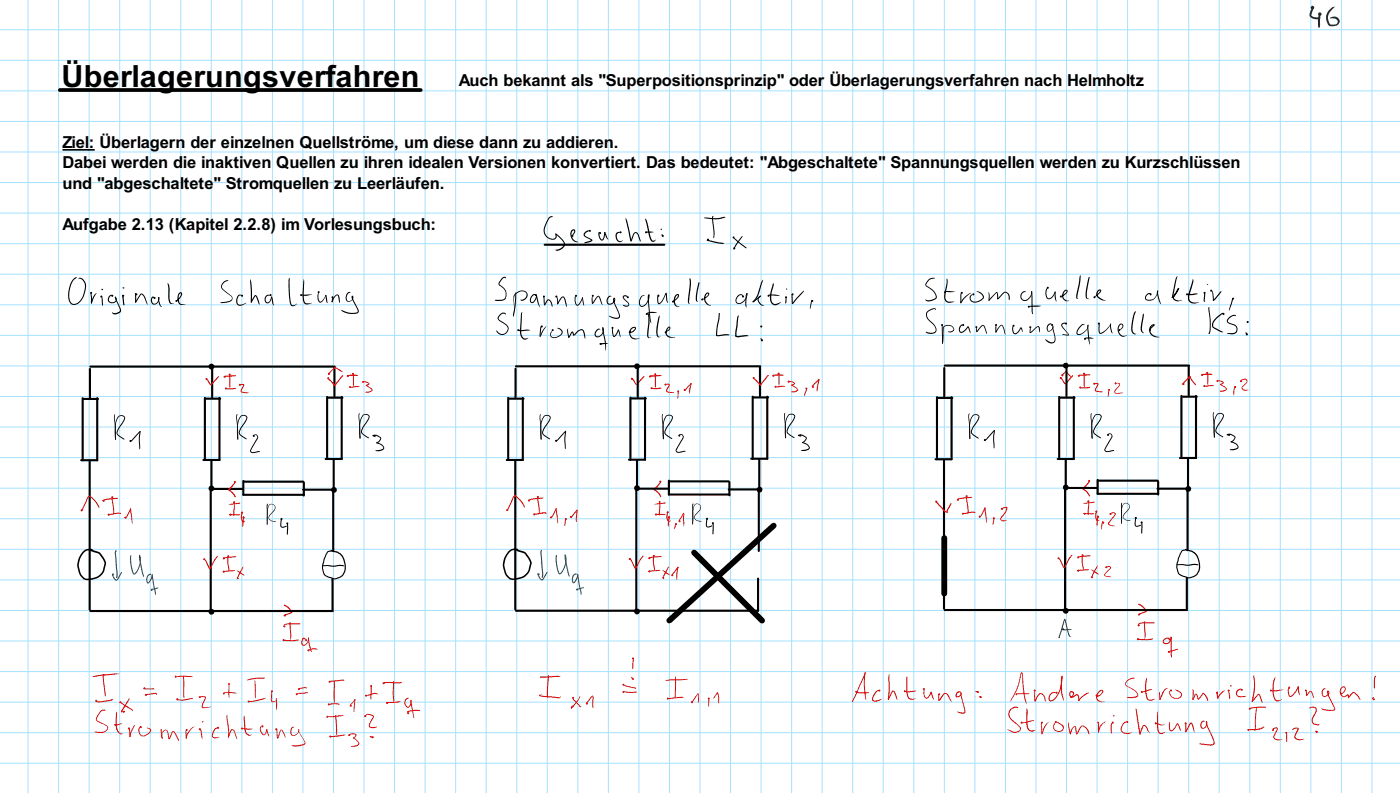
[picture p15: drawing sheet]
<svg xmlns="http://www.w3.org/2000/svg" width="449mm" height="254mm" viewBox="0 0 449 254" stroke-linecap="round" stroke-linejoin="round" font-family="sans-serif">
<defs><g id="words">
<g font-size="9.8">
<text x="19.7" y="27.9">Übe</text>
<text x="38.5" y="27.9">rla</text>
<text x="50.4" y="27.9">gerun</text>
<text x="77.9" y="27.9">gs</text>
<text x="89.6" y="27.9">verf</text>
<text x="107.5" y="27.9">ah</text>
<text x="119.2" y="27.9">re</text>
<text x="128.4" y="27.9">n</text>
</g>
<g font-size="5.3">
<text x="147.1" y="27.6">Auc</text>
<text x="156.6" y="27.6">h bekan</text>
<text x="176.4" y="27.6">nt a</text>
<text x="186" y="27.6">ls &quot;Superpo</text>
<text x="215.3" y="27.6">sitionsp</text>
<text x="235.2" y="27.6">rinz</text>
<text x="244.4" y="27.6">ip&quot; oder</text>
<text x="265.9" y="27.6">Überlageru</text>
<text x="293.4" y="27.6">ngsverfahre</text>
<text x="323.6" y="27.6">n nach</text>
<text x="342.1" y="27.6">Helmhol</text>
<text x="362.2" y="27.6">tz</text>
<text x="20" y="47.3">Ziel: Üb</text>
<text x="38.8" y="47.3">erlagern</text>
<text x="61" y="47.3">der</text>
<text x="70.8" y="47.3">ein</text>
<text x="78.2" y="47.3">zeln</text>
<text x="88.3" y="47.3">en Quel</text>
<text x="107.6" y="47.3">lströme,</text>
<text x="129.6" y="47.3">um</text>
<text x="138.8" y="47.3">die</text>
<text x="146.2" y="47.3">se d</text>
<text x="156.8" y="47.3">ann</text>
<text x="167.7" y="47.3">zu addi</text>
<text x="185.6" y="47.3">eren.</text>
<text x="20" y="54">Dab</text>
<text x="29.8" y="54">ei w</text>
<text x="39.6" y="54">erden d</text>
<text x="58.6" y="54">ie in</text>
<text x="69" y="54">akti</text>
<text x="78" y="54">ven</text>
<text x="88.5" y="54">Quellen</text>
<text x="109.2" y="54">zu i</text>
<text x="117.9" y="54">hren idealen Ve</text>
<text x="156.3" y="54">rsio</text>
<text x="165.8" y="54">nen</text>
<text x="176.7" y="54">kon</text>
<text x="185.9" y="54">vert</text>
<text x="195.7" y="54">iert.</text>
<text x="207.1" y="54">Das bedeut</text>
<text x="235.4" y="54">et: &quot;Abgesc</text>
<text x="264.5" y="54">halt</text>
<text x="273.8" y="54">ete&quot;</text>
<text x="285.4" y="54">Spannungs</text>
<text x="313.7" y="54">que</text>
<text x="323" y="54">llen</text>
<text x="333.3" y="54">wer</text>
<text x="342.3" y="54">den</text>
<text x="353.1" y="54">zu Kurz</text>
<text x="372.2" y="54">sch</text>
<text x="381.2" y="54">lüss</text>
<text x="391.5" y="54">en</text>
<text x="20" y="60.6">und</text>
<text x="31.1" y="60.6">&quot;ab</text>
<text x="39.6" y="60.6">ges</text>
<text x="48.6" y="60.6">chal</text>
<text x="58.9" y="60.6">tete</text>
<text x="68.4" y="60.6">&quot; St</text>
<text x="77.7" y="60.6">rom</text>
<text x="87.5" y="60.6">quel</text>
<text x="98.1" y="60.6">len</text>
<text x="107.1" y="60.6">zu L</text>
<text x="117.7" y="60.6">eerl</text>
<text x="126.9" y="60.6">äufe</text>
<text x="137.8" y="60.6">n.</text>
<text x="20" y="73.8">Aufgabe 2.1</text>
<text x="49.7" y="73.8">3 (Kapit</text>
<text x="69" y="73.8">el 2</text>
<text x="77.7" y="73.8">.2.8)</text>
<text x="90.1" y="73.8">im</text>
<text x="97.5" y="73.8">Vorl</text>
<text x="107.3" y="73.8">esungsbuch:</text>
</g>
</g></defs>
<g fill="none" stroke="#a5e1ff" stroke-width=".32">
<path d="M0 9.5h448.7M0 19.3h448.7M9 0v254M18.8 0v254M28.6 0v254M38.4 0v254M48.2 0v254M57.9 0v254M67.7 0v254M77.5 0v254M87.3 0v254M97.1 0v254"/>
<path d="M106.9 0v254M116.7 0v254M126.5 0v254M136.3 0v254M146.1 0v254M155.8 0v254M165.6 0v254M175.4 0v254M185.2 0v254M195 0v254M204.8 0v254M214.6 0v254"/>
<path d="M224.4 0v254M234.2 0v254M243.9 0v254M253.7 0v254M263.5 0v254M273.3 0v254M283.1 0v254M292.9 0v254M302.7 0v254M312.5 0v254M322.3 0v254M332.1 0v254"/>
<path d="M341.8 0v254M351.6 0v254M361.4 0v254M371.2 0v254M381 0v254M390.8 0v254M400.6 0v254M410.4 0v254M420.2 0v254M429.9 0v254M439.7 0v254M0 29.1h448.7"/>
<path d="M0 38.9h448.7M0 48.7h448.7M0 58.5h448.7M0 68.3h448.7M0 78.1h448.7M0 87.8h448.7M0 97.6h448.7M0 107.4h448.7M0 117.2h448.7M0 127h448.7M0 136.8h448.7M0 146.6h448.7"/>
<path d="M0 156.4h448.7M0 166.2h448.7M0 175.9h448.7M0 185.7h448.7M0 195.5h448.7M0 205.3h448.7M0 215.1h448.7M0 224.9h448.7M0 234.7h448.7M0 244.5h448.7"/>
</g>
<circle cx="347" cy="177.9" r=".34" fill="#f00"/>
<path d="M360.1 161.4l.6-.3 .6 .1 .6 .4 .2 .5-.3 1.1-1.4 1.6a1 1 0 0 0-.3 1.1 1 1 0 0 0 1 .6l1.2 .3-1.3-.1a1.21 1.21 0 0 1-1-.8 1.21 1.21 0 0 1 .2-1.2l1.5-1.7 .2-1-.4-.5-.7-.3-.5 .2-.4 .6a5.7 5.7 0 0 0-.2 3.4l-.2 2.4v-2.2a6.1 6.1 0 0 1 .2-3.6zM359.5 161l.1 3-.1 3.8-.2-5.9z" fill="#000"/>
<g fill="#f00">
<circle cx="308.7" cy="164.5" r=".34"/>
<circle cx="366.8" cy="199.4" r=".34"/>
<circle cx="345.8" cy="120.4" r=".34"/>
<circle cx="350.7" cy="122.9" r=".34"/>
<circle cx="307" cy="160.1" r=".34"/>
</g>
<path d="M351.3 163.8l.3 .1-.1 2.2 .3 .5h.6l-.5 .3-.6-.5-.3-.8z" fill="#f00"/>
<path d="M351.6 153.5h.5l.1 .2v4.5l-.4 .3-.3-.3z" fill-rule="evenodd" fill="#000"/>
<path d="M377.1 180.8l.1 .1zM377.1 180.8l3.9 .1 2-.3 .9 .1 .3 .3-3.8 .2-2.8-.2z" fill="#000"/>
<path d="M349 154.1l.2 .1-.1 .5-1.8 2v-.2l1.3 1 .8 1.3-.2 .2-1-1.4-1.2-.9z" fill="#f00"/>
<path d="M380.2 184.9h.4l.1 .2v10.3l-.3 .3-.3-.3z" fill-rule="evenodd" fill="#000"/>
<circle cx="348.9" cy="160.6" r=".34" fill="#f00"/>
<path d="M341.1 156.1h.5l.1 .2v39.3l-.3 .4-.4-.4z" fill-rule="evenodd" fill="#000"/>
<circle cx="364.7" cy="204.7" r=".34" fill="#f00"/>
<g fill="#f00">
<path d="M350.9 122.8l.7-.1a.51 .51 0 0 1 .6 .3 .51 .51 0 0 1-.3 .6l-.7 1.4 2.3 .5-1.2 .1-1.3-.4v-.6l.9-1.6z"/>
<path d="M347.1 161.3l3.8-.5-.6 .3z"/>
<path d="M306.8 159.9l1.9-.5 2.9-.1-.4 .2-4.2 .5v.2l-.2-.1z"/>
</g>
<path d="M365.9 167.2l.2 .3 .1 .9-.2 2.6-.2-.4z" fill="#000"/>
<g fill="#f00">
<circle cx="347.7" cy="164.5" r=".34"/>
<circle cx="347.5" cy="119.7" r=".34"/>
<circle cx="385.3" cy="120.1" r=".34"/>
</g>
<g fill="#f00">
<path d="M340 120.9l1.5 1.8 2.2-2.5 .3 .1-2.5 2.8-.6-.4-1.1-1.6z"/>
<path d="M340 120.9l.2 .1-.2 .2z"/>
<path d="M351.7 165.2l.5 .4-.6 2.8-.1-1.8 .4-1.2v.2z"/>
<path d="M351.7 165.2l.1 .2z"/>
</g>
<circle cx="341.6" cy="195.6" r=".93" fill="#000"/>
<g fill="#f00">
<path d="M348.9 160.6l.2 1.2-.3 3.2-.2-.7z"/>
<path d="M351.7 181.2l-.2 .9-1.6 2.8 .2-1z"/>
</g>
<circle cx="365.2" cy="196.8" r=".34" fill="#f00"/>
<path d="M355.1 139.1l1-.2 .5 .9-2.3 4.4 .5 .3 2-.4 .4 .2-2 .5a.93 .93 0 0 1-1.2-.6l2.3-4.4-.4-.7-.8 .2z" fill="#000"/>
<g fill="#f00">
<circle cx="345.6" cy="182.8" r=".34"/>
<circle cx="351.4" cy="163.8" r=".34"/>
<circle cx="349.1" cy="154" r=".34"/>
</g>
<path d="M388.9 132.1l.4 4.7-.1 3.3-.5-6.9zM390.1 132.6l1.3-.3 .9 .7-.3 1.1-1.6 2.4-.6 1.4 .3 .6 1.9 1.3v.3l-2-1.3-.5-.8 .4-1.3 2-3.2v-.6l-.7-.4-.9 .3-.8 1.6-.3 2.6 .2 3h-.3v-5l.4-1.3zM389.1 139.9l.2 .2z" fill="#000"/>
<path d="M302.6 116.9l78.5-.1 .3 .3-.3 .3h-78.3l-.2-.1z" fill-rule="evenodd" fill="#000"/>
<g fill="#f00">
<path d="M387 119.4l.3 .2-.1 3.7-.2-.4z"/>
<path d="M308.5 164.4l3.2-.5 1 .3-3.5 .4z"/>
<path d="M308.5 164.4l.1 .1z"/>
<path d="M346.1 124h3.3l-1.2 .4a2.36 2.36 0 0 1-2.1-.3z"/>
<path d="M346.1 124l.2 .2z"/>
<path d="M346.1 124h.3l-.2 .2z"/>
</g>
<path d="M378 146.5l5.4-.1 .3 .3-.3 .3h-5.2l-.2-.1z" fill-rule="evenodd" fill="#000"/>
<g fill="#f00">
<path d="M347.4 119.6h.2l.1 1-.2 3.4-.2-.5z"/>
<path d="M347.4 119.6l.1 .1z"/>
</g>
<circle cx="341.6" cy="117.1" r=".93" fill="#000"/>
<path d="M349.6 182.4l.5 .1 2 1.5z" fill="#f00"/>
<g fill="#000">
<path d="M302.3 147h.5l.1 .2v47.7l-.3 .4-.4-.4z" fill-rule="evenodd"/>
<path d="M341.5 156.1l10.1-.1 .3 .3-.3 .3h-9.8l-.3-.1z" fill-rule="evenodd"/>
<path d="M302.6 195.2l38.8-.1 .3 .3-.3 .3h-38.6l-.3-.3z" fill-rule="evenodd"/>
</g>
<g fill="#f00">
<path d="M345.3 182.7l3.8-.3-3.7 .6z"/>
<path d="M345.4 182.7l.3 .1-.3 .2z"/>
</g>
<g fill="#000">
<path d="M380.8 117.2h.5l.1 .3v9.1l-.4 .3-.3-.3z" fill-rule="evenodd"/>
<path d="M300.3 127.2l4.9-.1 .4 .4-.4 .3h-4.6l-.3-.1z" fill-rule="evenodd"/>
<path d="M351.8 153.7l19.2-.1 .3 .4-.3 .3h-19l-.2-.1z" fill-rule="evenodd"/>
</g>
<g fill="#f00">
<path d="M364.6 204.6h5l-2 .5-2.9-.2z"/>
<path d="M364.6 204.6l.1 .2z"/>
<path d="M364.6 204.6h.2l-.2 .2z"/>
<path d="M385.9 123.7l2.1-.4 1.1 .2-2.4 .3z"/>
<path d="M347.3 164.4h3.4l-.5 .3h-2.8z"/>
<path d="M347.4 164.4l.2 .2h-.3z"/>
</g>
<g fill="#f00">
<circle cx="390.2" cy="122" r=".34"/>
<circle cx="386.9" cy="119.4" r=".34"/>
</g>
<circle cx="394" cy="139.3" r=".34" fill="#000"/>
<path d="M346.8 177.9l.3 .1-.1 2.3 .4 1.7-.2 .5-.5-2.2z" fill="#f00"/>
<path d="M378.7 126.8l4.9-.1 .3 .4-.3 .3h-4.7l-.2-.1z" fill-rule="evenodd" fill="#000"/>
<path d="M393.2 139.1l1.3-.1 1.5 .9-.1 .7-1 1-.4-.1 .8-.7 .4-.8-1.3-.7h-.9v-.2l.2 .4a.32 .32 0 0 1-.4 0 .32 .32 0 0 1-.1-.4zM394.6 141.3l1.4 .6 .7 .6 .3 .6-.2 .6a3.3 3.3 0 0 1-2.5 .5v-.3l1.7-.2 .7-.5-.7-.9-1.5-.7zM394.6 141.3l.2 .2-.2 .2-.1-.2z" fill="#000"/>
<path d="M345.4 178.4l1.9-.4h2.3l-4.1 .6z" fill="#f00"/>
<g fill="#000">
<path d="M302.4 117.6h.5l.1 .3v9.1l-.3 .3-.4-.3z" fill-rule="evenodd"/>
<circle cx="315.7" cy="140.9" r=".34"/>
</g>
<path d="M310.6 132.5l.3 4.7v3.3l-.5-6.9zM311.8 133l1.2-.3 .9 .7-.2 1.1-1.7 2.4-.5 1.4 .2 .6 2 1.3-.1 .3-2-1.3-.4-.8 .4-1.3 2-3.2v-.6l-.8-.4-.9 .3-.8 1.6-.2 2.6 .1 3h-.3v-5l.4-1.3zM310.8 140.3l.2 .2z" fill="#000"/>
<g fill="#f00">
<circle cx="350" cy="184.9" r=".34"/>
<circle cx="345.6" cy="178.6" r=".34"/>
</g>
<path d="M371 154h.5l.1 .2v4.2l-.4 .3-.3-.3z" fill-rule="evenodd" fill="#000"/>
<circle cx="365" cy="200.3" r=".34" fill="#f00"/>
<g fill="#000">
<path d="M378.4 126.6h.5l.1 .2v19.9l-.3 .3-.4-.3z" fill-rule="evenodd"/>
<path d="M304.8 127l.2-.1 .3 .3v19.9l-.3 .3-.3-.3z" fill-rule="evenodd"/>
</g>
<circle cx="346.3" cy="124.1" r=".34" fill="#f00"/>
<path d="M385.2 119.9a5.9 5.9 0 0 1 3.4 0l-3.2 .2z" fill="#f00"/>
<g fill="#000">
<path d="M351.6 157.9l19.6-.1 .4 .4-.4 .3h-19.4l-.2-.1z" fill-rule="evenodd"/>
<path d="M370.7 156.3l9.9-.1 .3 .3-.3 .4h-9.6l-.3-.1z" fill-rule="evenodd"/>
</g>
<g fill="#f00">
<path d="M345.7 120.2l2.9-.3 .9 .2-3.6 .3z"/>
<path d="M345.7 120.2l.1 .2z"/>
<path d="M345.7 120.2l.1 .1z"/>
</g>
<path d="M364 165.7l.2 .2zM363.9 165.8l.2-.2 .2 .2-.2 .2zM363.9 165.8h.4l-.2 2.5 .5 .1 1-.3 .2 .1-.2 .2-1.1 .3-.7-.2-.1-.7z" fill="#000"/>
<circle cx="365.9" cy="167.3" r=".34" fill="#000"/>
<circle cx="314" cy="165.5" r=".34" fill="#f00"/>
<g fill="#000">
<path d="M383.1 126.6l.3-.1 .3 .3v19.9l-.3 .3-.4-.3z" fill-rule="evenodd"/>
<circle cx="341.6" cy="156.1" r=".93"/>
<circle cx="364" cy="165.9" r=".34"/>
</g>
<circle cx="309.8" cy="158.9" r=".34" fill="#f00"/>
<path d="M318.7 137.8v.3zM318.7 137.8l.2 .2-.3 5.6-.3-3.6zM318.3 138.1l.3-.3 .3 .1-2.6 2.8-.6 .5-.2-.3zM315.5 140.9h.3l-.1 .3zM378.7 176.4l1.2-.4 .4 .1-1.4 .5-1 2.1-.5 2.8 .3 1.4 .7 1.1 2.6 .9 2.3-.9 1-2-.2-2-.8-2.1-1.4-1.1-2.1-.7 .6-.2 1.8 .5a4.4 4.4 0 0 1 2.3 3.7v2.6l-.6 1.3-.6 .5-2.3 .8-2.9-1.1-.7-1.1-.3-2.2 .5-2.3zM380 176.1l.2-.1 .3 .3-.2 .1z" fill="#000"/>
<path d="M300.1 127h.5l.1 .2v19.9l-.4 .3-.3-.3z" fill-rule="evenodd" fill="#000"/>
<g fill="#f00">
<path d="M315.7 162.6l.5 2.4 .1 2.5-.7-4.1z"/>
<path d="M315.7 162.6v.3z"/>
<path d="M315.6 162.6l.2 .2-.8 1.7-.7 1.1-.3 .1z"/>
<path d="M314 165.6l.1 .1z"/>
<path d="M364.9 199.7l1.7-.4 3.3 .1 .2 .1-.1 .2-4.3 .1-.6 .1-.2 .5z"/>
<circle cx="314.1" cy="165.6" r=".11"/>
</g>
<circle cx="386" cy="123.6" r=".34" fill="#f00"/>
<circle cx="380.9" cy="156.6" r=".93" fill="#000"/>
<path d="M366.8 199.4l.2 .1 .2 3.6-.3 1.5z" fill="#f00"/>
<g fill="#000">
<path d="M380.5 146.7h.5l.1 .2v8.9l-.3 .4-.4-.4z" fill-rule="evenodd"/>
<path d="M380.4 156.4h.5l.1 .2v19.6l-.4 .4-.3-.4z" fill-rule="evenodd"/>
<circle cx="355.2" cy="139.3" r=".34"/>
</g>
<circle cx="340" cy="121.1" r=".34" fill="#f00"/>
<g fill="#f00">
<path d="M365 193.4l1.6 .9 .9 1.5-2.6 1.3-.2-.2 .4-.3 2.2-.9-.1 .2-1.1-1.5-1.2-.6-.1-.2z"/>
<path d="M364.8 196.8l.3-.1-.2 .4z"/>
</g>
<path d="M340.4 195.2l40-.1 .3 .3-.3 .3h-39.8l-.2-.1z" fill-rule="evenodd" fill="#000"/>
<g fill="#f00">
<path d="M339.3 178.8l.6 .4 1.3 2.5 1.3-2.8 1-1.2 .2 .1-2.6 4.2-.3-.2z"/>
<path d="M309.7 158.9h.2l.5 4-.2 1.5z"/>
</g>
<path d="M299.6 146.9l5.4-.1 .3 .3-.3 .3h-5.1l-.3-.1z" fill-rule="evenodd" fill="#000"/>
<g fill="#f00">
<circle cx="351.9" cy="165.5" r=".34"/>
<circle cx="339.3" cy="178.8" r=".34"/>
<circle cx="209.6" cy="178.1" r=".34"/>
</g>
<g fill="#f00">
<path d="M391.1 123.1l.2-.1 1.7 1.2 .3 .4-.2 .3a1.95 1.95 0 0 1-2.2 .3l1.3-.1 .8-.5z"/>
<path d="M391.1 123.1h.3z"/>
<path d="M390.3 121.9l1.2 .1 .7 .4v.3l-1 .6-.1-.3 .9-.4z"/>
</g>
<path d="M222.7 161.6l.6-.3 .6 .1 .6 .4 .2 .6-.3 1-1.5 1.6a1 1 0 0 0-.2 1.1 1 1 0 0 0 .9 .6l1.3 .3-1.3-.1a1.21 1.21 0 0 1-1-.7 1.21 1.21 0 0 1 .2-1.3l1.5-1.7 .2-1-.4-.5-.7-.3-.5 .2-.4 .6a5.7 5.7 0 0 0-.3 3.5l-.2 2.3 .1-2.2a6.1 6.1 0 0 1 .2-3.5zM222.1 161.3l.1 2.9-.2 3.8-.1-5.8z" fill="#000"/>
<g fill="#f00">
<circle cx="171.2" cy="164.8" r=".34"/>
<circle cx="208.4" cy="120.6" r=".34"/>
<circle cx="213.3" cy="123.2" r=".34"/>
<circle cx="169.6" cy="160.3" r=".34"/>
</g>
<path d="M213.9 164l.2 .2v2.1l.3 .6 .6-.1-.6 .4-.5-.5-.3-.8z" fill="#f00"/>
<path d="M214.2 153.7h.4l.1 .3v4.4l-.3 .3-.3-.3z" fill-rule="evenodd" fill="#000"/>
<path d="M211.6 154.3l.2 .1-.2 .5-1.7 2.1-.1-.3 1.4 1.1 .8 1.2-.2 .3-1-1.5-1.3-.9z" fill="#f00"/>
<path d="M242.7 185.1h.5l.1 .2v10.3l-.3 .4-.4-.4z" fill-rule="evenodd" fill="#000"/>
<circle cx="211.4" cy="160.8" r=".34" fill="#f00"/>
<path d="M203.7 156.3h.5l.1 .3v39.3l-.4 .3-.3-.3z" fill-rule="evenodd" fill="#000"/>
<g fill="#f00">
<path d="M213.4 123l.8-.1a.51 .51 0 0 1 .6 .4 .51 .51 0 0 1-.3 .6l-.7 1.4 2.3 .5-1.2 .1-1.3-.4v-.7l.8-1.5z"/>
<path d="M209.7 161.5l3.7-.5-.5 .3z"/>
<path d="M169.4 160.1l1.9-.5 2.9-.1-.5 .2-4.1 .5v.2h-.3z"/>
</g>
<path d="M228.5 167.5l.2 .2 .1 .9-.3 2.6-.2-.3z" fill="#000"/>
<g fill="#f00">
<circle cx="210.3" cy="164.8" r=".34"/>
<circle cx="210" cy="119.9" r=".34"/>
<circle cx="247.9" cy="120.4" r=".34"/>
</g>
<g fill="#f00">
<path d="M202.6 121.1l1.4 1.9 2.3-2.5h.3l-2.5 2.8-.6-.4-1.1-1.6z"/>
<path d="M202.6 121.1l.2 .2-.2 .1z"/>
<path d="M214.3 165.5l.4 .3-.5 2.9-.1-1.9 .4-1.1-.1 .1z"/>
<path d="M214.3 165.5l.1 .2z"/>
</g>
<circle cx="204.2" cy="195.9" r=".93" fill="#000"/>
<g fill="#f00">
<path d="M211.4 160.8l.3 1.2-.4 3.2-.1-.7z"/>
<path d="M214.3 181.4l-.2 .9-1.6 2.8 .2-.9z"/>
</g>
<path d="M217.6 139.3l1-.2 .6 1-2.3 4.3 .5 .3 2-.3 .3 .1-2 .5a.93 .93 0 0 1-1.1-.6l2.3-4.4-.4-.7-.9 .2z" fill="#000"/>
<g fill="#f00">
<circle cx="208.2" cy="183" r=".34"/>
<circle cx="214" cy="164.1" r=".34"/>
<circle cx="241.6" cy="121.1" r=".34"/>
<circle cx="211.7" cy="154.3" r=".34"/>
</g>
<path d="M251.5 132.3l.4 4.8-.1 3.3-.5-7zM252.7 132.8l1.2-.3 1 .7-.3 1.1-1.6 2.4-.6 1.4 .2 .6 2 1.3v.3l-2-1.2-.5-.8 .4-1.4 2-3.2v-.6l-.7-.3-.9 .2-.8 1.7-.3 2.5 .1 3h-.2v-5l.3-1.3zM251.7 140.1l.2 .2z" fill="#000"/>
<path d="M165.1 117.1l78.6-.1 .3 .3-.3 .4h-78.3l-.3-.1z" fill-rule="evenodd" fill="#000"/>
<g fill="#f00">
<path d="M249.6 119.6l.2 .3v3.6l-.3-.4z"/>
<path d="M171 164.6l3.3-.5 .9 .3-3.4 .5z"/>
<path d="M171.1 164.6l.1 .1z"/>
<path d="M171.1 164.6v.2z"/>
<path d="M208.7 124.3h3.3l-1.2 .3a2.36 2.36 0 0 1-2.1-.3z"/>
<path d="M208.7 124.3l.2 .1z"/>
<path d="M208.7 124.3h.2l-.1 .1z"/>
</g>
<path d="M240.5 146.7l5.4-.1 .4 .3-.4 .4h-5.1l-.3-.1z" fill-rule="evenodd" fill="#000"/>
<g fill="#f00">
<path d="M209.9 119.8l.2 .1 .1 1-.1 3.3-.2-.5z"/>
<path d="M210 119.8v.1z"/>
</g>
<circle cx="204.2" cy="117.3" r=".93" fill="#000"/>
<g fill="#004080">
<path d="M181 177.7l.3 .1 1.2 6.9-.6-1.4-.9-4.3z"/>
<path d="M178.2 177.8l.3 .1 .2 3.6 .7 2.1 .8-.8 .9-2 .2-1.4-.3-1.6 .1-.2 .5 1.2-.1 1.5a4.5 4.5 0 0 1-2.1 3.7 1.31 1.31 0 0 1-.8-1.5l-.2-.6a8.7 8.7 0 0 1-.2-4.1z"/>
<path d="M178.2 177.9h.3l-.2 .4z"/>
</g>
<path d="M212.2 182.6l2.1 1.1 .4 .5z" fill="#f00"/>
<g fill="#000">
<path d="M164.9 147.2h.5l.1 .3v47.7l-.3 .3-.4-.3z" fill-rule="evenodd"/>
<path d="M204.1 156.3l10.1-.1 .3 .3-.3 .4h-9.9l-.2-.1z" fill-rule="evenodd"/>
<path d="M165.1 195.4l38.9-.1 .3 .3-.3 .4h-38.6l-.4-.4z" fill-rule="evenodd"/>
</g>
<g fill="#004080">
<path d="M172.3 183.8h.3l.5 1.2 .6 .6 1.5-2.4 .3 .1-1.2 2.1-.6 .5-.8-.6z"/>
<path d="M172.5 183.7l.1 .2-.2 .1z"/>
</g>
<g fill="#f00">
<path d="M207.9 182.9l3.8-.2-3.7 .5z"/>
<path d="M207.9 182.9l.3 .1-.2 .2z"/>
</g>
<path d="M243.4 117.5h.4l.1 .2v9.1l-.3 .4-.3-.4z" fill-rule="evenodd" fill="#000"/>
<path d="M164.9 158.6l.7 .3 1.5 1.4 1.2 2.1-.3 .1-1.1-1.9-1.8-1.7-2.4 4.5-.1-.2 1.8-4z" fill="#f00"/>
<g fill="#000">
<path d="M162.9 127.5l4.9-.1 .3 .3-.3 .3h-4.7l-.2-.1z" fill-rule="evenodd"/>
<path d="M214.4 154l19.2-.1 .3 .3-.3 .3h-19l-.2-.1z" fill-rule="evenodd"/>
</g>
<g fill="#f00">
<circle cx="252.8" cy="122.2" r=".34"/>
<circle cx="249.5" cy="119.7" r=".34"/>
</g>
<g fill="#f00">
<path d="M248.5 123.9l2-.3 1.2 .1-2.4 .4z"/>
<path d="M209.9 164.7h3.4l-.5 .3-2.8-.1z"/>
<path d="M209.9 164.8l.2-.2 .1 .3z"/>
</g>
<circle cx="256.5" cy="139.5" r=".34" fill="#000"/>
<g fill="#004080">
<path d="M173.7 184.8l.2-.2 .1 .3z"/>
<path d="M173.4 176.2l.3 .1v.3l-.2-.2h.2l-.1 .7 .5 6.6-.3 1.3-.2-.2 .2-1.1-.6-6.6z"/>
</g>
<path d="M209.4 178.1l.2 .2v2.2l.3 1.7-.1 .5-.5-2.2z" fill="#f00"/>
<path d="M241.2 127.1l5-.1 .3 .3-.3 .3h-4.7l-.3-.1z" fill-rule="evenodd" fill="#000"/>
<path d="M255.8 139.3l1.3-.1 1.4 .9-.1 .7-.9 1-.5-.1 .9-.6 .4-.8-1.3-.8-1 .1v-.3l.3 .4a.32 .32 0 0 1-.4 0 .32 .32 0 0 1-.1-.4zM257.2 141.6l1.4 .5 .6 .6 .4 .6-.2 .6a3.3 3.3 0 0 1-2.5 .5v-.3l1.6-.2 .8-.5-.7-.9-1.5-.7zM257.2 141.6l.2 .1-.2 .2-.2-.2z" fill="#000"/>
<path d="M208 178.6l1.8-.4h2.3l-4 .6z" fill="#f00"/>
<path d="M165 117.9h.5l.1 .2v9.1l-.4 .4-.3-.4z" fill-rule="evenodd" fill="#000"/>
<circle cx="172.6" cy="183.9" r=".34" fill="#004080"/>
<circle cx="178.2" cy="141.2" r=".34" fill="#000"/>
<g fill="#f00">
<path d="M246 120.3l.2-.2 .2 .2-2.6 3.2-.1-.3z"/>
<path d="M241.5 121.2l1 .6 1.5 1.5-.4 .1z"/>
</g>
<g fill="#004080">
<path d="M185 184h.4l1 5.9-.2 .6z"/>
<path d="M183.8 184l.5-.3a.27 .27 0 0 1 .4-.1 .27 .27 0 0 1 0 .4l-.6 .3-.3 .5v1.7l.8-1.1 .6-1.6 .2 .2-.2 .9-.7 1.4-.7 .5-.4-.3-.1-.9z"/>
</g>
<path d="M173.1 132.7l.4 4.8-.1 3.3-.5-7zM174.3 133.2l1.3-.3 .9 .7-.3 1.1-1.6 2.4-.5 1.4 .2 .6 1.9 1.3v.3l-2-1.2-.4-.8 .4-1.4 1.9-3.2v-.6l-.7-.3-.9 .2-.8 1.7-.3 2.5 .2 3h-.3v-5l.4-1.3zM173.3 140.5l.2 .2z" fill="#000"/>
<g fill="#f00">
<circle cx="212.6" cy="185.1" r=".34"/>
<circle cx="208.2" cy="178.8" r=".34"/>
</g>
<g fill="#000">
<path d="M241 126.8h.5l.1 .3v19.8l-.3 .4-.4-.4z" fill-rule="evenodd"/>
<path d="M233.6 154.2h.4l.1 .2v4.2l-.3 .4-.3-.4z" fill-rule="evenodd"/>
</g>
<circle cx="162.6" cy="163.4" r=".34" fill="#f00"/>
<path d="M167.3 127.2l.3-.1 .3 .4v19.8l-.3 .4-.4-.4z" fill-rule="evenodd" fill="#000"/>
<circle cx="208.9" cy="124.3" r=".34" fill="#f00"/>
<path d="M247.8 120.1a5.9 5.9 0 0 1 3.4 .1l-3.2 .1z" fill="#f00"/>
<g fill="#000">
<path d="M214.2 158.2l19.6-.1 .3 .3-.3 .3h-19.4l-.2-.1z" fill-rule="evenodd"/>
<path d="M233.3 156.5l9.8-.1 .4 .4-.4 .3h-9.5l-.3-.1z" fill-rule="evenodd"/>
</g>
<g fill="#f00">
<path d="M208.3 120.4l2.8-.3 1 .2-3.6 .4z"/>
<path d="M208.2 120.5l.2 .1z"/>
</g>
<path d="M226.5 165.9l.3 .2zM226.5 166l.2-.1 .1 .1-.1 .2zM226.5 166h.3l-.2 2.5 .5 .1 1-.3 .3 .1-.2 .2-1.1 .4-.7-.3-.2-.7z" fill="#000"/>
<circle cx="228.5" cy="167.6" r=".34" fill="#000"/>
<circle cx="176.6" cy="165.7" r=".34" fill="#f00"/>
<g fill="#000">
<path d="M245.7 126.8l.2-.1 .4 .4v19.8l-.4 .4-.3-.4z" fill-rule="evenodd"/>
<circle cx="204.2" cy="156.4" r=".93"/>
<circle cx="226.6" cy="166.2" r=".34"/>
</g>
<circle cx="172.4" cy="159.2" r=".34" fill="#f00"/>
<path d="M181.3 138v.3zM181.3 138l.1 .2-.2 5.6-.3-3.5zM180.9 138.3l.3-.3 .2 .2-2.5 2.8-.7 .4-.1-.2zM178.1 141.2h.2v.2z" fill="#000"/>
<path d="M162.7 127.2h.4l.1 .3v19.8l-.3 .4-.3-.4z" fill-rule="evenodd" fill="#000"/>
<g fill="#f00">
<path d="M178.3 162.8l.4 2.5 .1 2.4-.6-4z"/>
<path d="M178.3 162.8v.3z"/>
<path d="M178.2 162.9l.2 .1-.8 1.7-.7 1.1-.3 .1z"/>
<path d="M176.6 165.8l.1 .1z"/>
<circle cx="176.6" cy="165.9" r=".11"/>
</g>
<circle cx="248.6" cy="123.9" r=".34" fill="#f00"/>
<g fill="#000">
<path d="M243.1 146.9h.5l.1 .3v8.8l-.3 .4-.4-.4z" fill-rule="evenodd"/>
<path d="M243 156.6h.5l.1 .2v19.7l-.4 .3-.3-.3z" fill-rule="evenodd"/>
<circle cx="217.7" cy="139.5" r=".34"/>
<circle cx="243.4" cy="156.8" r=".93"/>
</g>
<circle cx="202.5" cy="121.3" r=".34" fill="#f00"/>
<g fill="#000">
<path d="M18.7 28.4l.5-.2h115.7l.4 .2 .2 .4-.2 .5-.4 .1h-115.7l-.5-.1-.1-.5z" fill-rule="evenodd"/>
<path d="M203 195.4l40-.1 .3 .3-.3 .4h-39.8l-.2-.1z" fill-rule="evenodd"/>
</g>
<g fill="#f00">
<path d="M201.9 179l.6 .5 1.2 2.5 1.4-2.9 .9-1.1 .3 .1-2.6 4.2-.4-.3z"/>
<path d="M172.3 159.1h.2l.5 4-.2 1.6z"/>
</g>
<path d="M162.2 147.1l5.4-.1 .3 .3-.3 .4h-5.2l-.2-.1z" fill-rule="evenodd" fill="#000"/>
<circle cx="214.5" cy="165.7" r=".34" fill="#f00"/>
<path d="M184.9 188.7l2.1-.6 .2 .1-1.4 .5z" fill="#004080"/>
<circle cx="185" cy="188.9" r=".34" fill="#004080"/>
<g fill="#f00">
<path d="M253.6 123.3l.3-.1 1.7 1.2 .2 .4-.1 .4a1.95 1.95 0 0 1-2.2 .3l1.2-.2 .9-.4z"/>
<path d="M253.7 123.3l.3 .1z"/>
<path d="M252.9 122.2h1.2l.7 .4v.3l-1 .6-.1-.3 .8-.4z"/>
</g>
<circle cx="201.8" cy="179" r=".34" fill="#f00"/>
<path d="M75.9 132.7l.4 4.8-.1 3.3-.5-7zM77.1 133.2l1.3-.3 .9 .7-.3 1.1-1.6 2.4-.6 1.4 .3 .6 1.9 1.3v.3l-2-1.2-.5-.8 .4-1.4 2-3.2v-.6l-.7-.3-.9 .2-.8 1.7-.3 2.5 .1 3h-.2v-5l.4-1.3zM76.1 140.5l.2 .2zM26.6 176.6l1.5-.8h1.3l.3 .3-2.4 .6-1.6 2.3-.4 2.5 .6 2.2 1 1.2 .5 .4h1.1l3-.8 1.4-1.6 .6-2.3-.5-1.5-1.3-1.7-2.7-1-.4 .1 .3-.3 .6-.1 2.4 .8 1.4 1.8 .7 1.7-.5 2.3-.7 1.3-1.2 1-1.7 .6-1.9 .3-1-.2-.8-.8-.7-1-.5-1.4a6.2 6.2 0 0 1 1.6-5.9z" fill="#000"/>
<g fill="#000">
<path d="M67.8 117.9h.4l.1 .2v9.1l-.3 .4-.3-.4z" fill-rule="evenodd"/>
<path d="M65.7 127.5l4.9-.1 .3 .3-.3 .3h-4.7l-.2-.1z" fill-rule="evenodd"/>
<path d="M65.4 127.2h.5l.1 .3v19.8l-.3 .4-.4-.4z" fill-rule="evenodd"/>
<path d="M65 147.1l5.3-.1 .4 .3-.4 .4h-5.1l-.2-.1z" fill-rule="evenodd"/>
<path d="M67.5 147.3h.5l.1 .3v8.8l-.3 .4-.4-.4z" fill-rule="evenodd"/>
<path d="M70.1 127.2l.2-.1 .4 .4v19.8l-.4 .4-.3-.4z" fill-rule="evenodd"/>
</g>
<path d="M20 48h10.3" fill="none" stroke="#000" stroke-width=".53"/>
<circle cx="258.5" cy="124.4" r=".34" fill="#f00"/>
<path d="M202.2 105.2l1-.5 .7 .4-.3 .6-.7 .7-1.3 .2 .1-.3 1.2-.3 .6-.9h-.6l-.6 .6a1.91 1.91 0 0 0 .3 2.3 1.91 1.91 0 0 0 2.4 .2 2.07 2.07 0 0 1-2.8-.2 2.07 2.07 0 0 1 0-2.8zM201.6 106.5h.3zM201.6 106.4l.4-.1-.3 .3z" fill="#000"/>
<circle cx="86.7" cy="94.5" r=".34" fill="#000"/>
<g fill="#f00">
<path d="M189.7 222.9h.4l.1 .4-.1 3.5-.3-1.2 .1-2.6-1.9 2.5-.2-.2z"/>
<path d="M187.9 225.3l.1 .2z"/>
</g>
<path d="M235 76l4.3 3.3-.3 .2a11.5 11.5 0 0 1-4-3.5z" fill="#000"/>
<path d="M426.2 3l.9-.7 .8-.2-1.6 1.7-.5 1.1-.1 1.3 .5 1.4 .3 .3h.9l1.2-.4 .2-.6-.5-.8-2-.2a1.89 1.89 0 0 1 3 .4l.1 .7-.5 .9-.7 .4-1.3 .1a1.63 1.63 0 0 1-1.7-1.8 3.5 3.5 0 0 1 1-3.6z" fill="#008000"/>
<path d="M241.3 96.5l2.3-1.8 .3 .1-2.5 2-.2-.1zM241.4 96.5l.2 .2-.2 .1-.2-.1zM243.6 94.8h.3zM243.3 95l.4-.3 .2 .1-.7 .9 .1 .8 .7 .9 .9 .5-1-.1-.9-1.1a1.34 1.34 0 0 1 .3-1.7zM244.4 89.7l.2-.1-.3 1a13.2 13.2 0 0 1-2 5.3l-.8 .9-.3-.1 1.4-2 1.4-4.2z" fill="#000"/>
<g fill="#f00">
<path d="M370.3 231.6l2.2 .5 .9-.1-1.3 .3-1.8-.6z"/>
<path d="M370.3 231.6l.1 .2z"/>
<path d="M95.3 222.1l3-.4 .4 .2-1.7 .3-1.8 .1z"/>
</g>
<circle cx="325.8" cy="222.4" r=".34" fill="#f00"/>
<circle cx="36.2" cy="184" r=".34" fill="#004080"/>
<path d="M202.9 210.8a5.9 5.9 0 0 1 0 3.4l-.1 .1-.2-.3z" fill="#f00"/>
<path d="M191.2 105.6l.7-.4 .6 .3-.9 .3-.6 .9 .1 .9 .6 .1 .8-.4 .6-.7 .2-.8-.2-.8a.53 .53 0 0 1 .5 .2 .53 .53 0 0 1 0 .7l-.4 1-.7 .8-.9 .4-.8-.3a1.57 1.57 0 0 1 .4-2.2zM193.1 104.9l.3 .1v.8a10.8 10.8 0 0 1 .7 6.5l-.3-3.1-.8-3.6zM196.2 105l.6 2.7 1.4-2.2 .1 .2-.4 1.1a1.33 1.33 0 0 1-1.2 1.1l-.5-1.1zM198 105.7l.3-.1 .3 .4 .2 2zM104.9 176.7l1.1-.4 .5 .2-1.4 .4-1 2.1-.6 2.9 .3 1.4 .7 1 2.7 .9 2.3-.9 .9-2-.1-2-.8-2.1-1.4-1.1-2.1-.7 .6-.2 1.8 .6a4.4 4.4 0 0 1 2.3 3.6v2.6l-.7 1.3-.6 .5-2.2 .8-2.9-1.1-.8-1-.3-2.3 .6-2.2zM106.2 176.5l.2-.2 .3 .4-.3 .1z" fill="#000"/>
<path d="M28.7 117.2l78.6-.1 .3 .3-.3 .4h-78.3l-.3-.1z" fill-rule="evenodd" fill="#000"/>
<circle cx="45.1" cy="232.9" r=".34" fill="#f00"/>
<path d="M98.8 208.2l1.5-.5 1.5 .3h-1.6l-1.4 .3z" fill="#f00"/>
<path d="M235.6 107.6l.2-.2 .7 .2 2.8-.3 .6 .3-3.4 .4zM236.6 101.1l.2 .1-.8 6.4-.2 .2-.2-.2 .1-1.3 .6-4.5z" fill="#000"/>
<path d="M126.1 218.2h.2l-.1 6.6a17.3 17.3 0 0 1-.2-6.4z" fill="#f00"/>
<path d="M197.7 74.5l.5-.2 .6 .2-1 .4-.1 1 .7 1.2 .6 .2 .6-.4-.3 .5a1.44 1.44 0 0 1-1.5-.2 1.44 1.44 0 0 1-.5-1.5zM178.4 94.9l.4 1.2-.1 1.4zM179.9 95.3l.6-.4 .4 .4 .9 3-.4-.4-.5-1.9-.4-.8-.5 .4-1.1 1.8-.3-.1zM178.6 97.3l.1-.2 .2 .2-.1 .2zM386.1 93.7l.2 .5-.3 2.3 .3-.1a.32 .32 0 0 1-.5 .2 .32 .32 0 0 1 0-.5zM324.6 104.5l.2-.1v1.3l.4 1 .9-.3 1.1-1.6 .4 .5 .2 1.1-.6-1.3-1 1.6-.6 .4-.6-.1-.5-1.1zM349.7 132.4l.4 4.7-.1 3.3-.5-6.9zM350.9 132.9l1.3-.3 .9 .7-.3 1.1-1.6 2.4-.5 1.4 .2 .6 1.9 1.3v.3l-2-1.3-.4-.8 .4-1.3 1.9-3.2 .1-.6-.8-.3-.9 .2-.8 1.7-.3 2.5 .2 3h-.3v-5l.4-1.3zM349.9 140.2l.2 .2z" fill="#000"/>
<g fill="#000">
<circle cx="190" cy="94.7" r=".34"/>
<circle cx="67.8" cy="195.9" r=".93"/>
</g>
<path d="M325.9 222.2h4.1l-4.1 .2z" fill="#f00"/>
<path d="M176 69.5l1.3-.2-.7 .3a1.93 1.93 0 0 0-1.2 1.7l-.2 .3a3.6 3.6 0 0 0-.4 3.3l.9 1.1 1.6 .5 .7-.4 .2-1.3 .2 1.2-.7 .7h-1.3l-1.3-.8-.8-1.3a7 7 0 0 1 1.7-5.1zM178.1 74.8h.2a5.5 5.5 0 0 1 2.8 3.8 2.38 2.38 0 0 1-3 1.5l.2-.1a3.1 3.1 0 0 0 2.4-1.6v-.1a5.6 5.6 0 0 0-2.6-3.2z" fill="#000"/>
<g fill="#f00">
<path d="M219 164.4l.2-.1 .1 .3-.1 4z"/>
<path d="M219 164.3l.2 .2-1.6 2.4z"/>
<path d="M217.6 166.8l.1 .1z"/>
<path d="M346.5 223.3l1.7-1.3 .9-.1-2.2 1.5-1.1 1.1-.2-.2z"/>
<path d="M345.6 224.3l.2-.1 .2 .1-.2 .2z"/>
<path d="M343 221.6l.4-.3 .5 .2 .4 .4-.1 .6a1.34 1.34 0 0 1-1.2 .9l.9-1.1-.3-.6-.3 .1-.2 .4 .2 .9h.5l1.5-.8 .5 .7 .2 1.3-.4 .1-.1-1.2-.3-.6-1.3 .8-.8-.1-.4-.9z"/>
</g>
<path d="M346.4 104.2l.7-.4 .6 .1-.7 .3-.8 .7-.7 1.1-.1 .8 .5 .2 1.2-.5a2.33 2.33 0 0 0 1.5-2.3l.3-.1-.1 .7a3 3 0 0 1-3.6 2.3l-.2-.5 .2-.7zM348.6 104.1l.3 .1 .4 6.2-.5-1.6-.3-3.8z" fill="#000"/>
<g fill="#f00">
<path d="M397.7 121.7l1.4-.4 .7 .6-.1 .7-1.5 1.6 .6 .6 1.4 .1-.9 .2a1.14 1.14 0 0 1-1.4-.9l1.7-2-.5-.6-1.4 .4z"/>
<path d="M374.7 231.2l.6 2.7 .8-.4 1.3-1.9 .5 .5 .7 2-.5-.5-.7-1.7-1.2 2-.7 .3h-.4l-.4-.9z"/>
</g>
<circle cx="117.1" cy="229.4" r=".34" fill="#f00"/>
<path d="M211.8 73.3h.4l-.2 .4-.2-.1zM102.1 93.6v2.1l.5 .9 .9-.6 .8-1.5 .3 .1-1 1.7-.7 .6-.6-.1-.5-.8a2.77 2.77 0 0 1 .3-2.4zM104.3 94.6l.1-.1 .2 .2 .3 2.4-.3-.6zM103.3 181.1l.1 .1zM103.3 181.1l3.8 .1 2-.3 1 .1 .2 .3-3.7 .2-2.9-.1z" fill="#000"/>
<circle cx="105.2" cy="121.2" r=".34" fill="#f00"/>
<path d="M201.8 127.1h.5l.1 .3v19.9l-.3 .3-.4-.3z" fill-rule="evenodd" fill="#000"/>
<path d="M92 167.6l.3 .2 .1 .9-.3 2.6-.2-.3z" fill="#000"/>
<g fill="#f00">
<path d="M183.5 223.6l2.8 2.8h-.5l-2.1-2.2z"/>
<path d="M312.4 223.1l.2 .2z"/>
<path d="M280.7 221.5l.7-.5 .6 .2-.7 .2-.7 .8-.7 1.4v.6l.7 .2 2.2-.5a3.5 3.5 0 0 1-2.5 .8l-.8-.5a3.2 3.2 0 0 1 1.2-2.7z"/>
</g>
<circle cx="420.7" cy="2.4" r=".6" fill="#008000"/>
<g fill="#000">
<circle cx="260.4" cy="96.4" r=".34"/>
<circle cx="308.3" cy="93.8" r=".34"/>
<circle cx="173.7" cy="104.6" r=".34"/>
</g>
<path d="M115.1 132.4l.4 4.7-.1 3.3-.5-6.9zM116.3 132.9l1.2-.3 1 .7-.3 1.1-1.6 2.4-.6 1.4 .2 .6 2 1.3-.1 .3-1.9-1.3-.5-.8 .4-1.3 2-3.2v-.6l-.7-.3-.9 .2-.8 1.7-.3 2.5 .1 3h-.3l.1-5 .3-1.3zM115.3 140.2l.2 .2z" fill="#000"/>
<g fill="#f00">
<path d="M366.1 221.6l2.3-.8h.9l-2.4 .8z"/>
<path d="M381.5 231.5a.73 .73 0 0 1 .9 .8l.5 2.4-1.2-3-1.6 2.8-.2-.1z"/>
<path d="M379.9 234.3l.2-.1 .1 .2-.1 .1z"/>
<path d="M380.1 231.8l.1 2.5-.1 .2-.2-.2z"/>
</g>
<g fill="#000">
<circle cx="178.3" cy="95" r=".34"/>
<circle cx="41.8" cy="141.3" r=".34"/>
</g>
<path d="M53.7 90.6l.6 1.2 .2 4.6 .5 .7h.7l-.6 .3-.7-.3-.4-1z" fill="#000"/>
<circle cx="340.5" cy="120.2" r=".34" fill="#f00"/>
<path d="M28.6 118h.5l.1 .2v9.1l-.4 .4-.3-.4z" fill-rule="evenodd" fill="#000"/>
<circle cx="260.6" cy="124" r=".34" fill="#f00"/>
<circle cx="207.1" cy="74.4" r=".34" fill="#000"/>
<g fill="#f00">
<circle cx="397.8" cy="122.1" r=".34"/>
<circle cx="300.1" cy="160.7" r=".34"/>
<circle cx="34.8" cy="164.9" r=".34"/>
<circle cx="73.6" cy="120" r=".34"/>
</g>
<path d="M243.7 108.5l.4-.1 .2 .6z" fill="#000"/>
<circle cx="71.8" cy="183.1" r=".34" fill="#f00"/>
<g fill="#004080">
<path d="M37.3 184.8l.2-.1 .1 .3z"/>
<path d="M37 176.3h.3v.4l-.2-.2h.2l-.2 .7 .6 6.6-.3 1.3-.2-.2 .2-1.1-.6-6.6z"/>
</g>
<path d="M105.1 229.5l5.1-.4-3.4 .6z" fill="#f00"/>
<path d="M363.7 99.8h.5l-.7 1.7a7.7 7.7 0 0 0-.3 4.8l.3 .4 .6 .2a1.17 1.17 0 0 1-1.2-.2 1.17 1.17 0 0 1-.3-1.2v-.8a10.7 10.7 0 0 1 1.1-4.9z" fill="#000"/>
<g fill="#f00">
<circle cx="214.1" cy="223.8" r=".34"/>
<circle cx="351.5" cy="222.8" r=".34"/>
</g>
<g fill="#f00">
<path d="M66.2 121.2l1.4 1.9 2.3-2.6 .3 .1-2.5 2.8-.4-.2-1.2-1.7z"/>
<path d="M66.2 121.2l.2 .2-.2 .1z"/>
<path d="M77 123.1l.8-.1a.51 .51 0 0 1 .6 .3 .51 .51 0 0 1-.3 .6l-.7 1.5 2.2 .4-1.1 .1-1.3-.3v-.7l.8-1.5z"/>
<path d="M92.9 199.7l.3 .2 .2 3.5-.3 1.5z"/>
</g>
<g fill="#000">
<circle cx="302" cy="104.1" r=".34"/>
<circle cx="399.7" cy="107.1" r=".34"/>
</g>
<circle cx="111.5" cy="120.5" r=".34" fill="#f00"/>
<path d="M393.7 101.8l1.3-.9 1.1 .1 .1 .3-.7-.1-1 .4-1 1.3 .4 .4 2 .8 .7 .8a1.63 1.63 0 0 1-1.9 2.2l-1.4-.3 1.5-.1a1.27 1.27 0 0 0 1.5-1.5l-.5-.8-1-.4a1.35 1.35 0 0 1-1.6-1.2z" fill="#000"/>
<g fill="#f00">
<path d="M105.7 235.9l5.1-.6-.5 .3-2.6 .4-1.7 .1z"/>
<path d="M105.8 235.9l.1 .1z"/>
<path d="M105.8 235.9l.2-.1-.2 .2z"/>
</g>
<path d="M341 93.2l.8-.4 .4 .6-.8 1-1.4 .7 1.7-1.4 .2-.5-.6 .2-.4 .6a1.67 1.67 0 0 0 1.8 2.3 1.83 1.83 0 0 1-2.1-.9 1.83 1.83 0 0 1 .4-2.2z" fill="#000"/>
<path d="M199.9 219.3l4 1.2-3.2-.6z" fill="#f00"/>
<circle cx="124.1" cy="225.2" r=".34" fill="#f00"/>
<circle cx="29.2" cy="93.8" r=".34" fill="#000"/>
<g fill="#f00">
<path d="M56.4 216.7a13.4 13.4 0 0 1 5.4 0l-.7 .2z"/>
<path d="M300.8 222.4l.2 .4-.1 1.4 1.4-1.8 .8-.4 .8 .5 1.2 2.2-.4-.2-1.1-1.8-.6-.4-.6 .3-1.1 1.7a.32 .32 0 0 1-.5 .2 .32 .32 0 0 1-.1-.5z"/>
<path d="M87.1 221.5l.1-.1v3.1l1.4-.1-1.1 .6-.5-.2-.2-.5 .1-2.3z"/>
<path d="M72.3 124.3h3.3l-1.2 .4a2.36 2.36 0 0 1-2.1-.3z"/>
<path d="M72.3 124.3l.2 .2z"/>
<path d="M72.3 124.4h.2l-.1 .1z"/>
</g>
<g fill="#f00">
<circle cx="98.9" cy="208.3" r=".34"/>
<circle cx="338.7" cy="221.9" r=".34"/>
<circle cx="314.3" cy="223.3" r=".34"/>
</g>
<path d="M312.9 104.8l.3 1.4-.2-.1 1.5-1.7 .8-.3 .5 .8 .6 2-.3-.3-.7-1.8-.3-.5-2 2.1a1.33 1.33 0 0 1-.2-1.6z" fill="#000"/>
<g fill="#f00">
<path d="M46.8 222.4l3.1-.5 .4 .6-.3-.3-3 .4z"/>
<path d="M33 216l.2 .1 .7 6.3-.2 .7-.6-4.6z"/>
<path d="M33.1 216v.3z"/>
<path d="M33.1 216l.1 .1-.2 .2z"/>
<path d="M117.2 123.4l.3-.1 1.7 1.2 .2 .4-.1 .4a1.95 1.95 0 0 1-2.2 .2l1.2-.1 .9-.4z"/>
<path d="M117.2 123.4h.3z"/>
<path d="M116.5 122.2l1.2 .1 .6 .4 .1 .3-1 .6-.1-.3 .8-.4z"/>
</g>
<circle cx="281.9" cy="221.2" r=".34" fill="#f00"/>
<circle cx="212.4" cy="75.6" r=".34" fill="#000"/>
<g fill="#f00">
<path d="M172.9 222.6l6.1 .7 .8-.2-.3 .4-.6 .2-5.2-.5-.8-.3z"/>
<path d="M172.8 222.6l.9-.2-.8 .5z"/>
</g>
<path d="M347.7 108.3l1.2-.2 1.6 .3-2.7 .1z" fill="#000"/>
<g fill="#f00">
<path d="M353.1 231.9l1.3-.8-.9 .8a4.2 4.2 0 0 0-1.3 2.6h-.3l.3-1.2z"/>
<path d="M352 234.3l.2 .3z"/>
<path d="M352 231.5l.2 .5-.1 2.6z"/>
</g>
<g fill="#000">
<path d="M28.7 195.5l38.8-.1 .4 .3-.4 .4h-38.5l-.4-.4z" fill-rule="evenodd"/>
<circle cx="171.8" cy="94.5" r=".34"/>
<circle cx="174.4" cy="95" r=".34"/>
<circle cx="347.8" cy="108.5" r=".34"/>
</g>
<path d="M247.8 90.8l.1 .2zM247.8 90.8l.2 .1v.5l-.8 3.5 .2 1.6 .9 .9 2.1-.7-.3 .3a2.22 2.22 0 0 1-1.9 .8l-.5-.3a3.2 3.2 0 0 1-.8-3.6zM329.8 98.1l1.4-.2 2.4 .1-1.6 .3z" fill="#000"/>
<g fill="#f00">
<path d="M318.5 166.1l.3 .1-.6 2z"/>
<path d="M213.9 223.7h.1a9.8 9.8 0 0 1 5.1-.3l-4.7 .5z"/>
<path d="M213.8 223.8h.2z"/>
</g>
<path d="M206.9 70.1l.1 .1v.1zM206.9 70.1a1.62 1.62 0 0 1 .7 1.6l1.2 4.8 .5 .6 .8-.3-.5 .6h-.7l-.6-.9zM243.9 104.6l.4 .1-.3 .1z" fill="#000"/>
<circle cx="78.1" cy="165.8" r=".34" fill="#f00"/>
<path d="M302.5 104.5l1-.4 1.2 .1 .8 .5 .4 .9a1.33 1.33 0 0 1-2.1 .6l1.5-.3 .3-.3-.1-.5-.6-.5-.7-.3-1 .1-.6 .4-.3 4.5-.2 .8 .1-4.8zM302 104.1l.3 4.1-.2 1.9-.2-3.8zM302.1 109.8v.3z" fill="#000"/>
<path d="M395.6 124h.3l-.4 2.6-.2-.8z" fill="#f00"/>
<circle cx="38.6" cy="224.9" r=".34" fill="#f00"/>
<g fill="#000">
<path d="M204.2 117.8h.5l.1 .2v9.1l-.4 .4-.3-.4z" fill-rule="evenodd"/>
<circle cx="324.9" cy="104.3" r=".34"/>
</g>
<g fill="#f00">
<path d="M123.7 225l4.7-.3a5.7 5.7 0 0 1-3.7 .5l-.9 .1z"/>
<path d="M123.8 225l.3 .2h-.3z"/>
</g>
<circle cx="130.9" cy="228.4" r=".34" fill="#f00"/>
<path d="M213.9 198.1l33.4-30.4 .7-.3a.93 .93 0 0 1 .8 .6 .93 .93 0 0 1-.2 1.1l-33.4 30.3-.6 .3a.93 .93 0 0 1-.9-.6 .93 .93 0 0 1 .2-1z" fill-rule="evenodd" fill="#000"/>
<path d="M296.2 220.7l.1 1.8 .4 .8 .3 .2 .4-.3 1.1-1.7 .9 2.6-.7-1.1-.4-1.2h.2l-.9 1.7-.6 .3-.5-.2-.5-1.3z" fill="#f00"/>
<circle cx="337.3" cy="104.1" r=".34" fill="#000"/>
<g fill="#f00">
<path d="M181.3 166.3l.2 .1-.5 2.1-.1-.3z"/>
<path d="M181.4 166.2l.1 .1z"/>
</g>
<circle cx="225.1" cy="95.9" r=".34" fill="#000"/>
<g fill="#f00">
<circle cx="361.3" cy="231.2" r=".34"/>
<circle cx="39.7" cy="228" r=".34"/>
</g>
<path d="M236.5 94.6l.5-.3a.84 .84 0 0 1 1.3 .6l-.9-.4-.7 .4-.7 1.2 .4 .9a2.76 2.76 0 0 0 2.9-2.9l.3-.1-.1 1-.9 1.5a1.6 1.6 0 0 1-2.8 .2 2.12 2.12 0 0 1 .7-2.1zM239.4 93.9v.3zM239.3 94h.3l-.3 .6v3.9l-.3-.4-.1-1 .1-2.5zM389.8 101.8l1.4-1.2a.57 .57 0 0 1 .5-.5 .57 .57 0 0 1 .6 .3l-2.5 1.8-.7 1-.3 .9 .2 .6 3 1.7-1.4-.4-2-1.2v-1.6zM399.9 102.8l.2 .2-.1 .3-.3-.3z" fill="#000"/>
<g fill="#f00">
<path d="M37.3 227.9l.2 .8 .1 4.8 .7 1.1 1.1 .4a1.56 1.56 0 0 1-2.2-1.6l-.1-2.1z"/>
<path d="M202.4 216.9l.4 .2 .2 .5-.7-.4z"/>
</g>
<g fill="#004080">
<path d="M35.9 183.9h.3l.5 1.1 .6 .7 1.5-2.4 .3 .1-1.2 2.1-.6 .5-.8-.6z"/>
<path d="M36 183.8l.2 .2-.2 .1z"/>
</g>
<g fill="#f00">
<path d="M321 162.8l1.3-.4 .6 .2-.4 1.3-1.6 2.3 .4 .5 1.4-.1-.5 .3h-1.1l-.5-.7 1.6-2.3 .4-1.2-1.5 .4z"/>
<path d="M107 218.3h.2l.1 .6v6.3l-.4-2z"/>
<path d="M107 218.3l.2 .1z"/>
<path d="M216.5 167.8l.3 .1-.7 1.6z"/>
<path d="M216.5 167.9h.3z"/>
<path d="M421.5 234.2l.5-.1 .2 .5z"/>
<circle cx="107.1" cy="218.4" r=".13"/>
</g>
<circle cx="33.2" cy="160.4" r=".34" fill="#f00"/>
<circle cx="312" cy="94.3" r=".34" fill="#000"/>
<path d="M396.7 221l.8-.4 .5 .2-1 .4-.5 .9a.82 .82 0 0 0 .8 .9h2.1l-.6 .2-1.3 .1a1.25 1.25 0 0 1-1.2-.5 1.25 1.25 0 0 1 0-1.3z" fill="#f00"/>
<circle cx="73.4" cy="219.1" r=".34" fill="#f00"/>
<path d="M67.3 156.4h.5l.1 .2v39.3l-.4 .4-.3-.4z" fill-rule="evenodd" fill="#000"/>
<g fill="#f00">
<circle cx="71.8" cy="222.1" r=".34"/>
<circle cx="112.2" cy="124" r=".34"/>
</g>
<path d="M75.8 182.7l2.1 1.1 .4 .5z" fill="#f00"/>
<path d="M207.3 100.4a3.6 3.6 0 0 1 3.2-.4l-3.2 .6zM307.9 104.2a.54 .54 0 0 1 .9 0l-.6 .1-.4 .8-.1 .7 .3 .5 .9-.4 1.2-1.3 .3 .1-1.1 1.3-1.1 .6-.6-.2-.3-.6 .1-.8zM310.3 104.5l.5 .7 .2 1.5-.9-1.9z" fill="#000"/>
<path d="M400 233.7l3.4-.3 1.6-.6 .3 .1-.2 .2a6.7 6.7 0 0 1-5.1 .6z" fill="#f00"/>
<circle cx="412.3" cy="234.7" r=".34" fill="#f00"/>
<path d="M230.4 100.4l.3 .1-.1 1.1-.8 5.8 2.7-.4 1.3 .2-2.9 .4a1.09 1.09 0 0 1-1.4-.2zM230.6 100.3l.1 .5-.3-.3zM358.8 103.9l.8-.2 .5 .8-.5 .8-.9 .4 .9-.8 .2-.6-.5-.3-.6 .6a2.27 2.27 0 0 0 1.3 3l1.2-.2-.7 .3a2.17 2.17 0 0 1-2.2-3z" fill="#000"/>
<g fill="#f00">
<path d="M118.5 236l.3-.2 .6 .4-.4 .1z"/>
<path d="M414.4 233.5l.9-.5 .9 .3-1 2.8a1.26 1.26 0 0 0 1.6 .7l1.2-.1a2.47 2.47 0 0 1-2.4 .2 1.02 1.02 0 0 1-.6-1.6l.9-1.9h-.8l-.8 .5z"/>
<path d="M32.2 227.7l.8-.4 .9 .2-1 .1-.5 .3-1.2 2-.2 .7 3.3 1.8 .4 .7a1.92 1.92 0 0 1-1.7 1.6l-2.8-.2 2.4-.1a1.91 1.91 0 0 0 1.8-1.2l-.3-.7-2.9-1.4-.4-.4 .1-1z"/>
</g>
<path d="M199.7 94.8l.8-.2 .7 .3v.3l-1-.3-.3 .3 1.7 2 .1 .5-.4 .4-.9 .1-.7-.4 .1-.2 1.2 .3 .4-.3-.3-.6-1.4-1.5z" fill="#000"/>
<circle cx="183.5" cy="226.3" r=".34" fill="#f00"/>
<g fill="#f00">
<path d="M360.1 231.6l.5-.4h.7l-1 .6-.6 1-.2 .9 .4 .7a3.2 3.2 0 0 0 2.8 .2h.1a2.73 2.73 0 0 1-2.9 .2l-.5-.5a2.55 2.55 0 0 1 .7-2.7z"/>
<path d="M111.4 120.2a5.9 5.9 0 0 1 3.4 .1l-3.2 .1z"/>
</g>
<g fill="#000">
<path d="M201.4 147l5.3-.1 .4 .3-.4 .4h-5.1l-.2-.1z" fill-rule="evenodd"/>
<path d="M302 171.7a.93 .93 0 0 1 1-.2 .93 .93 0 0 1 .6 .8v17.8a.93 .93 0 0 1-.9 .9 .93 .93 0 0 1-1-.9v-17.8z" fill-rule="evenodd"/>
</g>
<path d="M349 88.7l.2 .2zM349 88.8l.2 .1a18.8 18.8 0 0 0-.8 6.2l.1 .5 .6 .1-.6 .1a.93 .93 0 0 1-.5-1.2l.1-2.1zM386.9 91l.4 .3zM160.3 100.6l.9-.5 .9 .3v.4l-.7-.4-.7 .3-.9 1.3 .4 .5 2.3 1.5 .5 1.3a1.95 1.95 0 0 1-1.7 2 1.95 1.95 0 0 1-2.1-1.5l.1 .2a1.71 1.71 0 0 0 2.5 .8 1.71 1.71 0 0 0 .4-2.6l-2.6-1.9-.1-.6z" fill="#000"/>
<g fill="#f00">
<circle cx="76.9" cy="123.3" r=".34"/>
<circle cx="334" cy="231.5" r=".34"/>
<circle cx="215.5" cy="184.3" r=".34"/>
<circle cx="183" cy="165.6" r=".34"/>
</g>
<g fill="#f00">
<path d="M41.3 223.7l.2 .2-2.4 3.9h.6l-.2 .2a.41 .41 0 0 1-.7 0 .41 .41 0 0 1 .2-.6z"/>
<path d="M65.5 179.1l.6 .5 1.2 2.5 1.4-2.9 .9-1.1 .3 .1-2.6 4.2-.4-.3z"/>
</g>
<g fill="#000">
<circle cx="189.1" cy="73.9" r=".34"/>
<circle cx="198.9" cy="74.4" r=".34"/>
</g>
<path d="M330.2 104.8l.1 1.7 2.1-1.9 .4-.1 .3 .2 .2 1.7-.6-1.7-1.7 1.4a.6 .6 0 0 1-.4 .5 .6 .6 0 0 1-.6-.1z" fill="#000"/>
<g fill="#f00">
<path d="M98.8 204.2l.2 .1 .9 4.6a6.7 6.7 0 0 1-1.2-4.6z"/>
<path d="M97 204.4l.6-.1 .6 .6-1-.2-.3 1.3 .4 .5 1-.6 .4-.7v-.9h.3l-.4 1.7-.5 .5-.7 .3-.5-.1-.3-.6z"/>
</g>
<circle cx="166.2" cy="105.7" r=".34" fill="#000"/>
<circle cx="296.1" cy="220.7" r=".34" fill="#f00"/>
<path d="M382.3 89.3l.2 1.1-1.3 4.5 .3 1.4a2.54 2.54 0 0 0 2.7 .5h.1a2.58 2.58 0 0 1-2.8 .1 2.2 2.2 0 0 1-.6-2.6z" fill="#000"/>
<g fill="#f00">
<path d="M79.7 224.6l5.6-1-1 .5-2.5 .6-1.9 .2z"/>
<path d="M79.7 224.6l.1 .1z"/>
</g>
<path d="M174.3 78.1l38.6-.1 .4 .4-.4 .3h-38.3l-.4-.3z" fill-rule="evenodd" fill="#000"/>
<path d="M68.9 233.4l.5-.4 .5 .1-1 .8-.7 1.9 .6 .4 1.5-.2-.9 .4a1.21 1.21 0 0 1-1.5-.4l.1-1z" fill="#f00"/>
<path d="M338.8 146.8l5.4-.1 .3 .3-.3 .4h-5.2l-.2-.1z" fill-rule="evenodd" fill="#000"/>
<path d="M77.5 164.1l.2 .2v2.1l.3 .6 .6-.1-.6 .4-.5-.5-.3-.9z" fill="#f00"/>
<circle cx="39.5" cy="94.7" r=".34" fill="#000"/>
<g fill="#f00">
<circle cx="188.1" cy="225.4" r=".34"/>
<circle cx="93" cy="199.7" r=".34"/>
</g>
<path d="M225.8 69.7l4.3 .2 2-.5 .4 .3-3.1 .5-3.4-.2zM225.8 69.7l.1 .2zM225.8 69.8h.1zM237.7 75.8l.4-.1-2.9 4.2a3.8 3.8 0 0 1 1.3-2.6zM235.1 79.7l.2 .1zM192.3 110.1l.1 .2zM192.3 110l1.7-.2 .8 .3-2.3 .2zM192.3 110.1l.2 .2z" fill="#000"/>
<g fill="#f00">
<circle cx="199.8" cy="221.7" r=".34"/>
<circle cx="91.4" cy="197.1" r=".34"/>
</g>
<circle cx="399.9" cy="103.2" r=".34" fill="#000"/>
<g fill="#f00">
<path d="M341.7 118.8l1.7 1.9-1.1-.7-.8-1z"/>
<path d="M340.4 119.9l1.2-1.1 .3 .2-1.5 1.2z"/>
<path d="M73 178.2l.2 .1v2.3l.3 1.7-.1 .5-.5-2.2z"/>
<path d="M122.9 218.7a5.4 5.4 0 0 1 3.6-.2h2.3l-1.1 .4-3.8-.1-.9 .2z"/>
</g>
<path d="M107.3 94.7l.7-.4 .6 .3 .4 2.4-.3-.4-.3-1.7-.3-.3-.8 .6-.7 1.6-.3-.1zM106.6 95.3l.1 .5-.3 1-.1-.2zM90.1 166l.3 .2zM90.1 166.1l.2-.2 .1 .2-.1 .2zM90.1 166.1h.3l-.2 2.5 .5 .1 1-.3 .2 .1-.1 .2-1.1 .4-.7-.3-.2-.7z" fill="#000"/>
<circle cx="192.6" cy="110.2" r=".34" fill="#000"/>
<g fill="#f00">
<path d="M64.1 233.5h.3l.2 .6 .2 2.6z"/>
<path d="M113.1 236.4l.3-.1 .6 .3 1 1 .2 .6-.4 .6-.9 .3h-1.4l1.8-.4 .6-.5-.4-.7z"/>
<path d="M112 235.2l1.4-.3 .7 .3 .2 .3-1 1-.1-.2 .8-.9-.8-.2-1.2 .2z"/>
<path d="M412.3 234.6l.3 .5-.1 2.6-.3-1.1z"/>
</g>
<g fill="#f00">
<circle cx="77.6" cy="233.3" r=".34"/>
<circle cx="122.9" cy="218.9" r=".34"/>
</g>
<path d="M311.2 94.5l.7-.2-.5 .4-.3 .6 .1 .6 .5 .5 1.1 .2 1.4-.6 .8-.6v-.5l-.6-.8-1.4-.6 .2-.2a2.49 2.49 0 0 1 2.2 1.7l-.3 .7-1 .8a1.95 1.95 0 0 1-2 .5 1.95 1.95 0 0 1-1.3-1.8z" fill="#000"/>
<g fill="#f00">
<path d="M113.2 119.7l.2 .2-.1 3.7-.2-.4z"/>
<path d="M77.6 233.3l3.4 .1a4.9 4.9 0 0 1-3.5-.1z"/>
<path d="M184.8 163.4h.3v.3l-.4 3.5-.2-1.1z"/>
<path d="M184.9 163.3l.2 .2-2.1 2.4-.1-.2z"/>
<path d="M182.9 165.8l.2-.2 .1 .2z"/>
</g>
<g fill="#000">
<circle cx="335.8" cy="92.2" r=".34"/>
<circle cx="90.2" cy="166.3" r=".34"/>
</g>
<path d="M86.3 161.7l.5-.3 .7 .1 .6 .4 .2 .5-.3 1.1-1.5 1.6a1 1 0 0 0-.2 1.1 1 1 0 0 0 .9 .6l1.3 .3-1.3-.1a1.21 1.21 0 0 1-1-.8 1.21 1.21 0 0 1 .2-1.2l1.5-1.7 .2-1-.4-.5-.7-.3-.5 .2-.4 .6a5.7 5.7 0 0 0-.3 3.5l-.2 2.3 .1-2.2a6.1 6.1 0 0 1 .2-3.6zM85.7 161.4l.1 2.9-.2 3.8-.1-5.9z" fill="#000"/>
<g fill="#f00">
<circle cx="79.7" cy="224.7" r=".34"/>
<circle cx="183.7" cy="223.5" r=".34"/>
<circle cx="366" cy="221.7" r=".34"/>
<circle cx="375.3" cy="221.2" r=".34"/>
<circle cx="217.4" cy="125.4" r=".34"/>
<circle cx="105.4" cy="119.8" r=".34"/>
<circle cx="76.2" cy="185.2" r=".34"/>
</g>
<g fill="#f00">
<path d="M424.1 220.7l.4-.2 .6 .2-.7 .1-.4 .6-.1 .9 .4 .6h.6l.6-.4 .3-.5-.1-.5 .3 1.3 1.9 4.1v.4l-.2 .2a5.9 5.9 0 0 1-3.9-.3l-.3-.3 .6 .1a6.6 6.6 0 0 0 3.5 .3l-.1-.8-1.3-2.6a2.95 2.95 0 0 1-.7-2.6l.2-.1 .4 .4-.1 .7-.8 .8-1 .1-.4-.4-.2-.7z"/>
<path d="M290.6 216.8l.3 .1v4.6l.6 2a2.24 2.24 0 0 0 2 .1 1.69 1.69 0 0 1-2 .4 1.69 1.69 0 0 1-.9-1.8l-.2-1.6z"/>
<path d="M71.5 183l3.8-.3-3.8 .6z"/>
<path d="M71.5 183l.3 .1-.3 .2z"/>
<path d="M43 232.3l.3-.1-1.6 3.8-.2-.2 .3-1.3z"/>
<path d="M41.5 235.8l.3 .1z"/>
<path d="M41.3 233.3h.1a3.3 3.3 0 0 1 .4 2.5l-.3 .1z"/>
<path d="M41.3 233.3l.1 .2z"/>
</g>
<circle cx="77.6" cy="94.7" r=".34" fill="#000"/>
<g fill="#f00">
<path d="M304.7 161.2h.3l-1.4 3.1-.2-.2 .1-.7z"/>
<path d="M300 160.6l.3 .1 2.5 2.7 1 .7-.3 .2-1-.6z"/>
<path d="M300 160.6l.1 .1z"/>
<circle cx="300" cy="160.7" r=".11"/>
</g>
<circle cx="202.9" cy="217.4" r=".34" fill="#f00"/>
<g fill="#000">
<circle cx="308.7" cy="104.1" r=".34"/>
<circle cx="368.6" cy="105.7" r=".34"/>
</g>
<g fill="#f00">
<path d="M415.9 220h.4l.3 2.7-.4-.7z"/>
<path d="M415.9 220h.4l-.2 .2z"/>
<path d="M413 220.3l.3-.2-.1 2 .4 .8 1.4-1.2 1-1.8 .3 .1-1.5 2.4a1.13 1.13 0 0 1-1.5 .8l-.3-.6a2.61 2.61 0 0 1 0-2.3z"/>
<path d="M93.6 232.9h.7l-.5 .3-.3 .5-.1 1 .2 .6 .6 .2 .7-.4 .7-.7 .1-.6 .1 .6 2 3.2a.65 .65 0 0 1-.4 1 4.8 4.8 0 0 1-3.9 .3l.4-.2a4.8 4.8 0 0 0 3.7-.6l-.2-.9-1.8-3-.1-.5 .3-.1v.9l-.9 .9-.8 .3-.8-.3-.2-1.3z"/>
<path d="M73.4 219.2l.1 4.3-.3-1.6z"/>
</g>
<path d="M48.7 95.1h.6a.27 .27 0 0 1 .3 .2 .27 .27 0 0 1-.2 .3 .27 .27 0 0 1-.3-.2l-.3 .4v.8l.2 .5 .6 .2 .8-.6 .3-1.4 .3-.1-.1 1.2-.5 .7a1.27 1.27 0 0 1-1.7 .2 1.27 1.27 0 0 1-.2-1.8zM50.7 95.3l.2-.2 .2 .2-.2 .2zM50.8 95.2l.3 .1 .2 2 .6 1-.4-.1a3.6 3.6 0 0 1-.8-2.9zM308.9 95.4l1.5-1.2 .8-.4-2.1 1.8-1.1 1.5-.2-.1zM308 96.8l.1 .2-.1 .1-.2-.1zM308.1 93.8v.2zM308 93.9h.2l-.2 3.2-.2-2.5zM351.9 93l.7-.3 .4 .5-1 1.2-1.3 .8 1.9-2.1-.7 .6v1.1l1.1 .9 1.4 .6a2.91 2.91 0 0 1-3-1.8v-.8zM367.5 94.3l.9-.5 .5 .3-.1 .3-.6-.2-.6 .5-.3 .6 .2 .5 .7 .2 1.2-.1 .9-.9 .9-1.9-.1 .8-.7 1.3a1.98 1.98 0 0 1-3.4 .3zM370.9 93.2h.3zM370.9 93.2h.3v1l.8 3.2a4.8 4.8 0 0 1-1.1-3.1z" fill="#000"/>
<path d="M106.6 156.7h.4l.1 .2v19.6l-.3 .4-.3-.4z" fill-rule="evenodd" fill="#000"/>
<g fill="#f00">
<path d="M216.5 216.7l.2 2.9-.3 3.9z"/>
<path d="M355.9 164.4l1.1-.3 .6 .4-.2 .6-2 2.6 1.9 .8-1.4-.1-.7-.6 .2-.6 1.9-2.6-.5-.2-1 .4z"/>
</g>
<circle cx="90.9" cy="205.1" r=".34" fill="#f00"/>
<path d="M71.6 90.3l.3-.2a.97 .97 0 0 1 1.3-.2l-1.4 .7-.5 .7-.2 .7 .6 .8 2.5 2 .3 .5a1.22 1.22 0 0 1-1 1.4 3.8 3.8 0 0 1-2.8 .3l2.7-.6 .7-.3 .2-.9-.9-.8a5.5 5.5 0 0 1-2.5-2.3l.1-.9z" fill="#000"/>
<g fill="#f00">
<circle cx="290" cy="221.4" r=".34"/>
<circle cx="331.6" cy="221.2" r=".34"/>
</g>
<path d="M78 154l19.2-.1 .3 .4-.3 .3h-19l-.2-.1z" fill-rule="evenodd" fill="#000"/>
<path d="M23.6 89.2a.65 .65 0 0 1 1-.3l-1.2 1.1-.8 1.9a5.3 5.3 0 0 0 .4 5.2l.6 .2 .9-.1a6.2 6.2 0 0 0 2.5-6.7l-.8-1-1-.2a.31 .31 0 0 1 .2-.5 .31 .31 0 0 1 .4 .2l.7 .3a4 4 0 0 1 .6 4.9 3.9 3.9 0 0 1-3.7 3.5 2.75 2.75 0 0 1-1.6-3.4l.6-3z" fill="#000"/>
<circle cx="340.8" cy="201.6" r=".34" fill="#008000"/>
<g fill="#f00">
<path d="M408.7 216.9l-.4 2.6a5.6 5.6 0 0 0 .9 4.7l.5 .1 1.2-.3-1.5 .7-.9-.7a9 9 0 0 1 .2-7.1z"/>
<path d="M403.1 222.4l.4-.2 .4 .3 .8 2.6-.5-.6-.7-2-2 2.2-.3-.1z"/>
<path d="M401.4 224.4l.2 .2-.2 .2-.2-.2z"/>
<path d="M401.8 216.3l.2-.1v.4a17.4 17.4 0 0 1-.4 8l-.2 .2-.2-.2 .1-.7a18.8 18.8 0 0 0 .4-7.4z"/>
<path d="M71.8 120.5l2.9-.3 1 .2-3.6 .3z"/>
<path d="M71.8 120.6l.2 .1z"/>
</g>
<path d="M200.6 69.8l1 3.5 .8 3.9-.1 .1-.4-.6zM203.2 74.6l.6-.3 .6 .3 1.1 2.7-.4-.1-.7-1.9-.6-.6-.6 .4-.8 2.1h-.3z" fill="#000"/>
<g fill="#f00">
<circle cx="72" cy="120.7" r=".34"/>
<circle cx="88.6" cy="233.6" r=".34"/>
</g>
<g fill="#f00">
<path d="M105.4 225.5a4.7 4.7 0 0 1 3.5 .1l-3.3 .1z"/>
<path d="M105.3 225.5l.2 .2z"/>
<path d="M63.9 223.2l1.4-.2 .7 .4-1 2.3v.8h2.6l-2.8 .2-.1-1 1-2.3h-1.7z"/>
<path d="M44.6 233.1l.6-.2-.4 .5-.1 .7 .3 .9 .4 .5a2.12 2.12 0 0 0 2.6-1.8l-1-.5h.9a.72 .72 0 0 1 .3 1.3l-.7 .7a1.67 1.67 0 0 1-2.9-.2l-.2-1.1z"/>
</g>
<g fill="#000">
<circle cx="56.6" cy="96.4" r=".34"/>
<circle cx="67.8" cy="117.4" r=".93"/>
</g>
<path d="M297.6 89.5l.9-.4 1.2-.1-1.8 .6-1 1.6 2.7 2.3 .7 1.4-.2 .7a3.2 3.2 0 0 1-2.5 1l-.7-.2-.3-.4 1 .2 1.1-.2 1-.5 .3-.4-.9-1.7-2.5-2 .1-.7z" fill="#000"/>
<g fill="#f00">
<circle cx="379.3" cy="123" r=".34"/>
<circle cx="400.6" cy="227" r=".34"/>
</g>
<g fill="#f00">
<path d="M440.7 216.5l.3 .1-.5 4-.2-2.7z"/>
<path d="M440.9 216.5v.2z"/>
<path d="M440.8 216.6h.2l-.2 .2z"/>
</g>
<circle cx="201.9" cy="106.2" r=".34" fill="#000"/>
<path d="M327.4 215.4h.2l.2 .4 .3 4.4 .9 5.2-.4-.7-.4-1.6-.7-7.6-.2 .6a18.3 18.3 0 0 1-2.9 7.7l-.4 .9-.1-.4 .6-1a18.6 18.6 0 0 0 2.6-7.4z" fill="#f00"/>
<path d="M187.5 74.3l.8-.5 .7 .1-1.2 .7-.4 .7 .5 .4 1.9 1-.1 .5-2.5 .7 .3-.3 2.1-.6-2.4-1.4-.1-.6zM228.4 69.2h.3l-.1 1.8a10.6 10.6 0 0 1 .2 5.2l-.2-.1 .1-1.4-.4-4.2zM32.4 95l.4 .2 .1 .6v2.1zM212.3 132.6l.4 4.8-.1 3.3-.5-7zM213.5 133.1l1.3-.3 .9 .7-.3 1.1-1.6 2.5-.6 1.4 .3 .5 1.9 1.4v.2l-2-1.2-.5-.8 .4-1.4 2-3.2v-.5l-.7-.4-.9 .3-.8 1.6-.3 2.5 .2 3h-.3v-4.9l.4-1.4zM212.5 140.5l.2 .1z" fill="#000"/>
<g fill="#000">
<path d="M104.6 126.9h.5l.1 .2v19.9l-.4 .4-.3-.4z" fill-rule="evenodd"/>
<circle cx="36" cy="94.7" r=".34"/>
<circle cx="49.5" cy="95.4" r=".34"/>
</g>
<g fill="#f00">
<circle cx="418.6" cy="221.2" r=".34"/>
<circle cx="40.2" cy="165.8" r=".34"/>
</g>
<g fill="#f00">
<path d="M391.4 221.8l.7-.5h.5a4.5 4.5 0 0 0-2 2.2l-.2 .3-.3-.1z"/>
<path d="M390 221.7h.3l.2 2-.2 .1z"/>
<path d="M390 221.7h.3l-.3 .3z"/>
<path d="M400.5 226.9a11.4 11.4 0 0 1 5-.6l.3 .3z"/>
</g>
<g fill="#000">
<circle cx="254" cy="94.3" r=".34"/>
<circle cx="329.8" cy="98.3" r=".34"/>
</g>
<path d="M39.3 92.1l.6 .2-.4 .1 .1-.2-.1 .3z" fill="#000"/>
<path d="M420.6 2.2l.4 .4-.7 2.4 .7 .4 2 .2 .2 .2a2.56 2.56 0 0 1-2.3 .2l-.9-.6-.3-.6 .7-2.3h.3z" fill="#008000"/>
<circle cx="319.3" cy="104.1" r=".34" fill="#000"/>
<circle cx="66.1" cy="121.4" r=".34" fill="#f00"/>
<path d="M319.1 104.1l.2 .3-.1 2.1-.2-.4zM320.5 104.3l.5-.3 .5 .4 .8 2.8-1.3-2.9-.8 .8-.8 1.3-.3-.1zM319.2 106.2l.2 .1-.2 .2-.1-.2z" fill="#000"/>
<g fill="#f00">
<path d="M402.6 226.9l.3 .1-.3 .1 .2-.1-.3 6.1-.3 1.1 .1-4.3z"/>
<path d="M381.2 120.6l.3-.1 1.8 2.6-.1 .3-1.1-1.2z"/>
<path d="M381.2 120.6l.2-.2 .2 .2-.2 .1z"/>
<path d="M381.2 120.4l.3 .3-2.3 2.4-.2-.1 .3-.5z"/>
<path d="M379 123l.2-.1 .2 .2z"/>
<path d="M419.7 226.6l1.6-.2 .4 .2 .3 .5v.9l-1.3 2.6a1.06 1.06 0 0 0 .9 1.2l1.5 .3a1.58 1.58 0 0 1-2.1-.1l-.4-.5-.2-1.1 1.2-2.3 .1-1-.6-.4-1.4 .3z"/>
<path d="M90.7 205l5.1-.1-2 .5-3-.2z"/>
<path d="M90.7 204.9l.2 .2z"/>
<path d="M90.7 204.9l.3 .1-.2 .2z"/>
</g>
<circle cx="388.2" cy="93.1" r=".34" fill="#000"/>
<g fill="#f00">
<circle cx="219.5" cy="124.9" r=".34"/>
<circle cx="313.4" cy="221.7" r=".34"/>
</g>
<circle cx="312.9" cy="104.8" r=".34" fill="#000"/>
<g fill="#f00">
<path d="M91.1 193.7l1.6 1 1 1.5-2.6 1.2-.2-.2 .3-.3 2.2-.9-.1 .2-1-1.5-1.2-.6-.2-.2z"/>
<path d="M90.9 197.1l.4-.1-.2 .4z"/>
<path d="M307.9 222.1l.2 .1 1.3 5.4v.7l-.5 .3-1.3-.2-.9-.5 1.7 .3 .7-.1z"/>
<path d="M307.9 222.2h.2z"/>
<path d="M306.7 221.7l.9-.3 .7 .7-1.1-.3-.5 .7v.6l.8-.3 .4-.6a.29 .29 0 0 1 .3 .2 .29 .29 0 0 1-.2 .4l-.8 .5h-.8l-.1-.6z"/>
</g>
<g fill="#f00">
<circle cx="181.4" cy="166.3" r=".34"/>
<circle cx="356.6" cy="231.5" r=".34"/>
</g>
<path d="M165.9 105.7h2.1a1.83 1.83 0 0 1 1.9 .1l-1.8 .2a2.31 2.31 0 0 1-2.2-.2zM165.9 105.7l.1 .1z" fill="#000"/>
<path d="M97.1 154.3h.5l.1 .2v4.2l-.3 .4-.4-.4z" fill-rule="evenodd" fill="#000"/>
<g fill="#f00">
<path d="M262.3 121.5h.3v.5l-.7 3.4-.1-1.5z"/>
<path d="M260.9 122.8l1.5-1.4 .2 .1-2.2 2.5-.2-.3z"/>
<path d="M260.2 123.8l.2-.2 .1 .3z"/>
</g>
<g fill="#000">
<circle cx="43.7" cy="94.3" r=".34"/>
<circle cx="352.2" cy="103.6" r=".34"/>
<circle cx="392.2" cy="100.6" r=".34"/>
</g>
<path d="M36.7 132.8l.4 4.7-.1 3.3-.5-6.9zM37.9 133.3l1.3-.3 .9 .7-.3 1.1-1.6 2.4-.5 1.4 .2 .6 1.9 1.3v.3l-2-1.3-.5-.8 .5-1.3 1.9-3.2v-.6l-.7-.3-.9 .2-.8 1.7-.3 2.5 .2 3h-.3v-5l.4-1.3zM36.9 140.6l.2 .2z" fill="#000"/>
<circle cx="216.7" cy="167.9" r=".34" fill="#f00"/>
<path d="M177.1 105.7l-.5 1.5 .1 .5 .5 .3h.7l1-.4 .8-.5 .3-.7a1.44 1.44 0 0 0-1.1-1.2l-.3-.2a1.65 1.65 0 0 1 1.8 1.4l-.5 .9-1.3 .8-1.3 .2-.9-.6a1.66 1.66 0 0 1 .7-2zM399.1 106.6h.6v.4z" fill="#000"/>
<path d="M79.3 217.7l2.8-.6h2.8l-3.6 .4-2.1 .5z" fill="#f00"/>
<circle cx="246.3" cy="94.7" r=".34" fill="#000"/>
<path d="M331.6 221.2l.3 3.3h-.2l.9-1.8 .8-.7a1.72 1.72 0 0 1 1.6 1.4l.1 1.3-.4-1.2a1.48 1.48 0 0 0-1.2-1.2l-.6 .5-.9 1.8-.3 .1-.3-2.4z" fill="#f00"/>
<g fill="#f00">
<circle cx="370.4" cy="231.7" r=".34"/>
<circle cx="117.3" cy="222.8" r=".34"/>
</g>
<g fill="#000">
<path d="M106.7 147h.5l.1 .2v8.9l-.3 .4-.4-.4z" fill-rule="evenodd"/>
<circle cx="201.2" cy="95.2" r=".34"/>
</g>
<g fill="#f00">
<path d="M36.9 232.2l1.6-.5 .6 .1-1.8 .6h-.4z"/>
<path d="M74 233.8l.6-.2 .6 .5 .8 2.6-1-2.2-.5-.7-.4 .4-.7 2-.3-.1z"/>
<path d="M73.1 236.1l.1-.2 .2 .2-.2 .2z"/>
<path d="M72.7 229l.7 4.7v2.1l-.2 .5-.6-6.3z"/>
</g>
<circle cx="46.3" cy="220.5" r=".34" fill="#f00"/>
<path d="M104.8 127.1l5-.1 .3 .4-.3 .3h-4.7l-.3-.1z" fill-rule="evenodd" fill="#000"/>
<path d="M35.9 159.2h.2l.5 4-.2 1.5z" fill="#f00"/>
<path d="M316.6 93.5l.6 .9-.2 1.9-.1-2.1zM318.7 94.2l.6-.6a.52 .52 0 0 1 .6 .1 .52 .52 0 0 1 0 .7l-.1 1.5-.3-2.2-2.5 2.6-.1-.2zM317 96v.3zM321.4 93.8l.6-.4a1.58 1.58 0 0 1 1.7 1.6l-.2 1.1-.2-1.1a1.03 1.03 0 0 0-.4-1 1.03 1.03 0 0 0-1.1-.1l-1.6 1.7-.6 .2z" fill="#000"/>
<circle cx="440.3" cy="224" r=".34" fill="#f00"/>
<g fill="#f00">
<path d="M112.1 124l2-.3 1.1 .1-2.3 .4z"/>
<path d="M29.7 216.7l4.6-.7a7.1 7.1 0 0 1 3.9-.2l-8 1.1z"/>
</g>
<path d="M106.9 117.6h.5l.1 .2v9.1l-.3 .4-.4-.4z" fill-rule="evenodd" fill="#000"/>
<g fill="#f00">
<path d="M41.9 162.9l.4 2.4 .1 2.5-.7-4z"/>
<path d="M41.9 162.9v.3z"/>
<path d="M41.8 162.9l.2 .2-.8 1.7-.7 1.1-.3 .1z"/>
<path d="M40.1 165.9l.2 .1z"/>
<circle cx="40.2" cy="165.9" r=".11"/>
</g>
<g fill="#000">
<path d="M202.1 127.4l4.9-.1 .3 .3-.3 .4h-4.7l-.2-.1z" fill-rule="evenodd"/>
<path d="M343.9 126.9l.3-.1 .3 .3v19.9l-.3 .4-.4-.4z" fill-rule="evenodd"/>
</g>
<circle cx="407.4" cy="221.2" r=".34" fill="#f00"/>
<path d="M76.3 94.6l.7-.3 .7 .4h-.9l-.4 .3-.3 1.1 .1 1.1a1.08 1.08 0 0 0 1.5 .3l1.2-.5-1 .7a1.5 1.5 0 0 1-1.9-.2 1.5 1.5 0 0 1-.2-1.9z" fill="#000"/>
<path d="M354.7 181.5l1-.2 .4 .6-1.9 2.3 2 .6h-1.5l-.7-.5 .2-.7 1.7-1.8-.6-.2-.7 .2z" fill="#f00"/>
<path d="M97.4 89.4l.1 1.8a11.3 11.3 0 0 0 .2 5.6l.8 .4 1.4-.2-.9 .5a1.59 1.59 0 0 1-2-2.1z" fill="#000"/>
<circle cx="75" cy="160.9" r=".34" fill="#f00"/>
<g fill="#f00">
<path d="M113.7 223.9l.2 .2-.4 4-.2-.8z"/>
<path d="M113.8 223.9v.3z"/>
<path d="M113.7 223.9a.41 .41 0 0 1 .2 .5 .41 .41 0 0 1-.4 .3l-1.3 1.3z"/>
</g>
<path d="M211.3 101.2l.2-.1-.1 .7a10.6 10.6 0 0 0-.5 5.7l.3 .3 .6 .1-.6 .2-.5-.2a3.8 3.8 0 0 1-.2-3.2z" fill="#000"/>
<circle cx="77.6" cy="164.2" r=".34" fill="#f00"/>
<path d="M183.2 73.7l.7-.3 .5 .4-.1 .7-.8 1.2-.1-.4 .6-1v-.4l-.6 .3a2.41 2.41 0 0 0 1.1 3l.9 .3a2.43 2.43 0 0 1-2.4-3.4z" fill="#000"/>
<path d="M341.6 117.6h.5l.1 .2v9.1l-.4 .4-.3-.4z" fill-rule="evenodd" fill="#000"/>
<g fill="#f00">
<circle cx="318.6" cy="166" r=".34"/>
<circle cx="119" cy="219.8" r=".34"/>
<circle cx="422.1" cy="234.5" r=".34"/>
</g>
<g fill="#f00">
<path d="M131.6 224.3l.3 .1 .8 5.7-1.1-4.9z"/>
<path d="M131.8 224.2l.1 .2-.1 .2-.2-.2z"/>
<path d="M130.1 223.8l.5-.3 .5 .1-.8 .5-.4 .9 .2 .8 .6 .5 .5-.2 .4-1.7h.3l-.2 1.4-.8 .8-.7-.2-.5-.8v-.9z"/>
</g>
<circle cx="368.8" cy="94.3" r=".34" fill="#000"/>
<g fill="#f00">
<path d="M367.4 217.2l.2 .2-.2 2.1 .2 3a1.29 1.29 0 0 0 1.6 1.6l1-.3a1.89 1.89 0 0 1-2.3 .4 8.4 8.4 0 0 1-.6-6.6z"/>
<path d="M367.4 217.3v.2z"/>
</g>
<circle cx="48.6" cy="188.9" r=".34" fill="#004080"/>
<path d="M85.3 94.7l.6-.3 .7 .2-.9 .3-.5 .5v.9l.5 .5 .6-.3 .6-1.4 .3 .1-.6 1.4-.7 .6-.6-.2-.4-.7-.1-.8zM87 95v.3zM86.9 95.2l.2-.2 .2 .3 .5 2.5-.5-.5zM191.3 95l.5-.3 .4 .3 1 2.7-.5-.6-.9-2.1-1.7 2.3-.4-.1zM189.9 94.8v2.6l-.3-1.7z" fill="#000"/>
<g fill="#000">
<path d="M106.3 185.2h.5l.1 .2v10.3l-.3 .4-.4-.4z" fill-rule="evenodd"/>
<circle cx="213.4" cy="106.4" r=".34"/>
<circle cx="67.8" cy="156.4" r=".93"/>
</g>
<g fill="#f00">
<path d="M55.2 234.2h.4l.6 .5 1.2 2.6-2-2.9-.8 1.9-.5 .4z"/>
<path d="M52.3 234.1l.7-.4 .7 .3 .6 2.6-.2 .1-.6-2.4-.4-.4-.6 .3-.4 .6-.2 1 .3 .7a.47 .47 0 0 1-.6-.2 .47 .47 0 0 1 .1-.6z"/>
<path d="M52 236.4l.1 .2z"/>
<path d="M51.6 233.5l.2 .2 .2 2.9-.4-1.5z"/>
<circle cx="54.2" cy="236.6" r=".13"/>
</g>
<path d="M251.9 95.1l.2 1.2-.3 .9z" fill="#000"/>
<g fill="#f00">
<path d="M274.1 221.6h4.4v.2a2.27 2.27 0 0 1-2.1 .3l-1.3-.1z"/>
<path d="M274.1 221.5l.6 .1-.4 .1z"/>
<path d="M313.9 223l.5 .2-.5 .2z"/>
<path d="M312.8 221.3l.5 .3-.5 .1-.2-.2z"/>
</g>
<g fill="#f00">
<circle cx="98.2" cy="205.1" r=".34"/>
<circle cx="72.5" cy="124.4" r=".34"/>
</g>
<path d="M39.2 94.6h.3zM39.3 94.5h.1v.3zM39.2 94.5l.3 .4 .3 2.9-.3-.5zM205.6 94.9l1.1-.3-.3 .1a1.87 1.87 0 0 0-1.3 1.5 1.87 1.87 0 0 0 .7 1.8l.7-.3 .7-.7 .8-2.5-.1 1.6 .8 7.4-.5-1.6-.6-5.8a1.53 1.53 0 0 1 .3-1.9h.1a3.2 3.2 0 0 1-2.5 4.1l-.6-.6a2.87 2.87 0 0 1 .7-2.8z" fill="#000"/>
<g fill="#f00">
<path d="M81.6 217.7l.2 .7 .2 1.8-.1 3.4-.2-.6z"/>
<path d="M77.8 165.5l.5 .4-.5 2.8-.1-1.8 .4-1.1-.1 .1z"/>
<path d="M77.8 165.5l.2 .3z"/>
</g>
<path d="M207 74.3h2.5l-1.3 .3-1.1-.1zM253.8 94.2l.4 3-.2 .2-.2-.6zM256.8 93.8l.9-.7-3.7 4.3-.1-.3z" fill="#000"/>
<g fill="#008000">
<path d="M422.9 4.4l.2 .3z"/>
<path d="M423 4.4l.2 .2-.2 .2-.2-.2z"/>
<path d="M422.8 4.6l.3-.2 .2 .4-.2 3.9-.3 .2-.3-.2-.1-1.7z"/>
</g>
<g fill="#f00">
<path d="M175.8 216.3l.2 .2-.5 7-.2-1.7z"/>
<path d="M175.8 216.3l.1 .2z"/>
<path d="M394.3 219.5l.7 .3-.6 .1-.2-.2z"/>
</g>
<circle cx="358.8" cy="105.7" r=".34" fill="#000"/>
<path d="M352.1 221.5l1-.6 .4 .1 .1 .4-.3 .8-1 .8a.47 .47 0 0 1-.5 .2 .47 .47 0 0 1-.4-.3l1-.3 .9-1.2-.2-.1-.5 .2a1.7 1.7 0 0 0-.9 1.9 1.7 1.7 0 0 0 1.6 1.3l.8 .1-.8 .1a1.84 1.84 0 0 1-2-1.2 1.84 1.84 0 0 1 .8-2.2z" fill="#f00"/>
<g fill="#f00">
<circle cx="69.9" cy="233.1" r=".34"/>
<circle cx="227.2" cy="223.8" r=".34"/>
<circle cx="217.8" cy="167" r=".34"/>
</g>
<path d="M346.2 88.3l.3-.1-.2 1.6-1 5.7h.3l-.4 .2-.3-.3 .1-1zM380.4 94.3l3.1-.3 .4 .2-1.9 .3zM167.1 100.1l.4-.1-.2 .8-.1 6.3 .8 1.2h1.3a1.59 1.59 0 0 1-1.8 .2 1.59 1.59 0 0 1-.8-1.7z" fill="#000"/>
<g fill="#000">
<path d="M28.5 147.3h.5l.1 .3v47.6l-.4 .4-.3-.4z" fill-rule="evenodd"/>
<circle cx="244.2" cy="109" r=".34"/>
</g>
<circle cx="354.5" cy="181.7" r=".34" fill="#f00"/>
<path d="M340.3 103.7l.7-.3a.52 .52 0 0 1 .8 .3l-1 .1-.3 .5 2.1 2.7 .1 .3-.3 .2-2-.4 2 .1-2.1-2.6z" fill="#000"/>
<g fill="#f00">
<path d="M343.9 232.9l.6-.3 .4 .2 .3 2.2h-.2l1.6-2.5a1.34 1.34 0 0 1 1.6 .5l.7 .9 .3 1.3-.3-.2a3.4 3.4 0 0 0-1.4-2.1l-.8-.1-1.6 2.5-.2-.2-.3-2.1-.2-.1-.5 .5-.8 1.8-.2-.1 .2-.8z"/>
<path d="M342.4 231.3l.8 3.8-.2 .1-.1-.2a6.6 6.6 0 0 1-.5-3.7z"/>
<path d="M386.6 231.1l.3 .1 .1 1.2 2.2 4.8 .1 1-.6 .5-.9 .1-3.4-.6 3.8 .3 .8-.4-.2-1.2-2.1-4.6z"/>
<path d="M386.6 231l.3 .2-.1 .1-.3-.1z"/>
<path d="M385.2 231l.5-.2 .6 .4h-.7l-.4 .5-.1 1 .5 .4 .5-.2 .5-.6-.1-1.1a.46 .46 0 0 1 .6 .2 .46 .46 0 0 1-.1 .5l-.9 1.4-.6 .1-.6-.3a1.84 1.84 0 0 1 .3-2.1z"/>
</g>
<g fill="#f00">
<circle cx="355.5" cy="124.9" r=".34"/>
<circle cx="105.6" cy="218.4" r=".34"/>
<circle cx="95.8" cy="220.7" r=".34"/>
<circle cx="338.4" cy="231.2" r=".34"/>
<circle cx="56.3" cy="216.7" r=".34"/>
</g>
<path d="M195 95l.5-.3 .5 .3-.7 .2-.4 .6-.1 1 .4 .4h.6l.7-.4 .4-1.1v.9l1.5 3.4 .3 1.6a1.16 1.16 0 0 1-1.4 .5 2.25 2.25 0 0 1-2.2-1l2.4 .7 .7-.2 .2-.4-1.8-4.7v-1l.2-.1 .3 .1 .1 .7-.5 .8-.8 .5-.7 .1-.6-.4-.2-.7 .1-.8zM297.2 99.8l1.7-1 .7-.1 .4 .2v.5l-.7-.4-1.5 .7-.6 .5-.1 .6 .4 1.2 2.1 2.1 .6 1.3a1.14 1.14 0 0 1-1 1.4 2.03 2.03 0 0 1-2.5-.5 2.85 2.85 0 0 0 3.1-.2l.1-.6-.4-1-2.5-2.7-.2-1.2zM368.9 104.3l.5-.4a.38 .38 0 0 1 .6 0 .38 .38 0 0 1-.1 .6l-1.3 1.2 .1-.6 1.1-1-.7 .5-.4 .6a2.14 2.14 0 0 0 2.2 2.6l.7 .2a2.94 2.94 0 0 1-2.9-1 2.09 2.09 0 0 1 .2-2.7z" fill="#000"/>
<circle cx="32.5" cy="95" r=".34" fill="#000"/>
<g fill="#f00">
<path d="M34.6 164.7l3.3-.5 .9 .3-3.4 .4z"/>
<path d="M34.7 164.7l.1 .1z"/>
<path d="M34.6 164.7l.1 .1z"/>
</g>
<circle cx="327.4" cy="231.5" r=".34" fill="#f00"/>
<circle cx="212.3" cy="75.3" r=".25" fill="#000"/>
<g fill="#000">
<circle cx="235.1" cy="76" r=".34"/>
<circle cx="177.2" cy="105.7" r=".34"/>
</g>
<circle cx="202.9" cy="210.9" r=".34" fill="#f00"/>
<path d="M224 90.4l.2 .3a13.8 13.8 0 0 0-.7 5.6l.2 .2-.2 .1a.63 .63 0 0 1-.5-.9l.2-2.4zM44.9 138.1v.3zM44.9 138.1l.1 .2-.2 5.6-.3-3.5zM44.5 138.4l.3-.3 .2 .1-2.5 2.9-.7 .4-.1-.2zM41.7 141.2h.2v.3zM163 176.5l1.5-.7 1.3-.1 .4 .3-2.5 .6-1.6 2.3-.4 2.5 .6 2.2 1 1.3 .5 .3 1.1 .1 3-.9 1.4-1.6 .6-2.2-.5-1.6-1.3-1.7-2.7-1-.4 .1 .4-.3 .5-.1 2.4 .8 1.4 1.8 .7 1.7-.5 2.3-.7 1.3-1.2 1-1.6 .6-2 .3-1-.2-.8-.8-.7-1-.5-1.4a6.2 6.2 0 0 1 1.6-5.9z" fill="#000"/>
<path d="M96.9 156.6l9.8-.1 .4 .3-.4 .4h-9.5l-.3-.1z" fill-rule="evenodd" fill="#000"/>
<g fill="#f00">
<path d="M77.9 181.5l-.2 .9-1.6 2.8 .2-.9z"/>
<path d="M258.4 124.5l.2 .3-.6 2a2.37 2.37 0 0 1 .3-2.1z"/>
<path d="M64.8 231.1l.4-.2-.2 .4h-.3z"/>
<path d="M213.3 218l1.6-.4 5.6-.1-1.9 .4z"/>
</g>
<circle cx="390.1" cy="221.9" r=".34" fill="#f00"/>
<circle cx="226.9" cy="76.8" r=".34" fill="#000"/>
<g fill="#f00">
<circle cx="221.8" cy="224.9" r=".34"/>
<circle cx="59.8" cy="233.8" r=".34"/>
<circle cx="36" cy="159.3" r=".34"/>
<circle cx="413.2" cy="220.3" r=".34"/>
</g>
<g fill="#f00">
<path d="M373.3 220.8l.7-.4 .3 .1a2.8 2.8 0 0 0-1.6 1.9l-.9 1.8-.2-.2 .8-1.7z"/>
<path d="M371.6 221.7l.3 1.3-.1 1.2z"/>
<path d="M371.6 221.7v.3z"/>
<path d="M173.1 216.8l5.6-.3 .9 .2-4.7 .3h-1.6z"/>
<path d="M173.1 216.8l.2 .1z"/>
<circle cx="173.2" cy="216.9" r=".1"/>
</g>
<path d="M252.1 92.4l.1 .4-.3-.2z" fill="#000"/>
<g fill="#f00">
<circle cx="46.7" cy="222.6" r=".34"/>
<circle cx="111.9" cy="235.4" r=".34"/>
</g>
<circle cx="196.3" cy="105" r=".34" fill="#000"/>
<g fill="#f00">
<circle cx="104.9" cy="229.6" r=".34"/>
<circle cx="105.4" cy="225.6" r=".34"/>
</g>
<g fill="#000">
<path d="M221.1 89.3l.1 .2zM221 89.3h.2a6.3 6.3 0 0 1 0 4.1l-.4 3.2v.5l.3-.1a.27 .27 0 0 1-.3 .3 .27 .27 0 0 1-.2-.3z"/>
<circle cx="221.1" cy="89.4" r=".12"/>
</g>
<g fill="#f00">
<path d="M433.4 221.8l.6-.1a4.1 4.1 0 0 1 2 2.2v.3l-1.2-1.5-1-.7-1.6 1.6-.1-.2z"/>
<path d="M432 223.5l.2-.2 .2 .2-.2 .1z"/>
<path d="M429.9 220.2l.5-.4 .5 .1 .4 .3v.6l-.5 1-1.2 .6 1.3-1.1 .2-.7-.3-.5-.6 .2-.4 .7 .2 1.4 .8 .6 1.3-.6 .3 1.1a.34 .34 0 0 1-.4-.2 .34 .34 0 0 1 0-.4v-.2l-1.4 .6-.9-.7a1.93 1.93 0 0 1 .2-2.4z"/>
<path d="M429.6 222.3l.2 .1z"/>
<path d="M419.7 221.4l.4-.1 .5 .4 .6 1.9-1.2-2-1.1 1.3-.3-.1z"/>
<path d="M418.7 222.6v.3z"/>
<path d="M418.5 221.2l.4 .5-.2 1.2z"/>
</g>
<circle cx="244" cy="104.6" r=".34" fill="#000"/>
<g fill="#f00">
<path d="M71.6 178.7l1.8-.4h2.3l-4 .6z"/>
<path d="M88.5 223.7l.3-.2-.2 3.9-.1-.8z"/>
</g>
<g fill="#000">
<path d="M30.9 127.3l.3-.1 .3 .3v19.9l-.3 .4-.4-.4z" fill-rule="evenodd"/>
<circle cx="92.1" cy="167.7" r=".34"/>
</g>
<g fill="#f00">
<path d="M38.5 224.8l3.4 2.1 .7 .7-2.7-1.5z"/>
<path d="M38.5 224.8l.1 .3z"/>
</g>
<g fill="#f00">
<circle cx="71.8" cy="178.9" r=".34"/>
<circle cx="95.1" cy="222.4" r=".34"/>
</g>
<g fill="#000">
<path d="M67.7 156.4l10.1-.1 .3 .3-.3 .4h-9.9l-.2-.1z" fill-rule="evenodd"/>
<circle cx="380.5" cy="94.3" r=".34"/>
</g>
<path d="M246.4 94.5l1.5-.2 2 .4-3.6 .1z" fill="#000"/>
<path d="M355.4 124.9l-.3 2.2z" fill="#f00"/>
<path d="M352.2 103.5l.2 .3 .1 2.2 .2 .6 1.6-.9 1.6-2 .2 .1-1.6 2.1-1.8 1.1-.4-.3-.2-.5zM355.9 103.7l.2 .1v1.2l.5 1.8-.4-.4-.3-1z" fill="#000"/>
<circle cx="73.2" cy="178.2" r=".34" fill="#f00"/>
<g fill="#000">
<circle cx="386.1" cy="93.8" r=".34"/>
<circle cx="81.3" cy="139.6" r=".34"/>
</g>
<g fill="#f00">
<path d="M106.1 118.7l1.3-1.1 2.4 1.4-.4 .1-1.9-1.2-2.3 2.1v-.4z"/>
<path d="M105.2 119.8l.2 .1z"/>
<path d="M109.6 120.3l.2-.1 .2 .2-2.6 3.2-.1-.4z"/>
<path d="M105.1 121.3l1 .6 1.5 1.5-.4 .1z"/>
</g>
<path d="M81.2 139.4l1-.2 .6 .9-2.3 4.4 .5 .3 2-.3 .3 .1-2 .5a.93 .93 0 0 1-1.2-.6l2.4-4.4-.4-.7-.9 .2z" fill="#000"/>
<g fill="#f00">
<path d="M73.5 164.8h3.4l-.5 .3-2.8-.1z"/>
<path d="M73.6 164.7l.2 .3-.3-.1z"/>
</g>
<path d="M119.4 139.4l1.3-.1 1.4 .9-.1 .7-.9 1-.5-.1 .9-.6 .4-.9-1.3-.7-1 .1v-.3l.3 .4a.32 .32 0 0 1-.4 0 .32 .32 0 0 1-.1-.4zM120.8 141.7l1.4 .5 .6 .6 .4 .6-.2 .6a3.3 3.3 0 0 1-2.5 .5v-.3l1.6-.2 .7-.5-.6-.9-1.5-.7zM120.8 141.7l.2 .1-.2 .2-.2-.2z" fill="#000"/>
<circle cx="30.9" cy="224.5" r=".34" fill="#f00"/>
<path d="M71.9 221.9l2.1-.2 1.9 .4-3-.2-1.2 .2z" fill="#f00"/>
<path d="M57.4 93.8l.7-.2 .3 .6-.8 1.4-1 .9 1.2-1.7 .2-.5-.1-.4-.4 .3-.2 .7 .1 1.6a1.04 1.04 0 0 0 1.1 .9h1l-.6 .2a1.28 1.28 0 0 1-1.9-1l-.1-1.7z" fill="#000"/>
<g fill="#f00">
<circle cx="65.4" cy="179.1" r=".34"/>
<circle cx="400.1" cy="233.8" r=".34"/>
<circle cx="380" cy="231.7" r=".34"/>
<circle cx="274.6" cy="221.7" r=".34"/>
</g>
<g fill="#f00">
<path d="M227.2 223.7v2.6a2.12 2.12 0 0 1-.1-2.1z"/>
<path d="M223.6 222.1l.3 .2 .2 2.9-.4-.8v-2.2l-1.9 2.8z"/>
<path d="M221.8 224.9l.1 .1z"/>
</g>
<g fill="#000">
<path d="M26.2 127.3h.5l.1 .2v19.9l-.3 .4-.3-.4z" fill-rule="evenodd"/>
<path d="M66.6 195.5l40-.1 .3 .3-.3 .4h-39.8l-.2-.1z" fill-rule="evenodd"/>
<circle cx="106.6" cy="95.2" r=".34"/>
<circle cx="120.1" cy="139.6" r=".34"/>
</g>
<circle cx="374.9" cy="204.8" r=".34" fill="#f00"/>
<path d="M48.5 188.7l2.1-.5 .2 .1-1.4 .5z" fill="#004080"/>
<path d="M407.4 221.1l3.9-.2a4.8 4.8 0 0 1-3.8 .3z" fill="#f00"/>
<path d="M388.3 93.1a1.05 1.05 0 0 1 .6 1.4l.2 1.7-.2 .2-.4-2.9zM391.2 93.4l.3-.1-1.9 2.6-.7 .5v-.4zM388.8 96.2l.1-.2 .2 .2-.2 .2z" fill="#000"/>
<g fill="#f00">
<path d="M75.2 154.4l.2 .1-.2 .5-1.7 2-.1-.2 1.4 1.1 .8 1.2-.2 .2-1-1.4-1.3-.9z"/>
<path d="M353.3 167l.3 .1-.6 2.5z"/>
<path d="M353.4 166.9l.2 .4-.3-.1z"/>
<path d="M91.1 200l1.7-.3h3.3l.2 .1-.2 .2-4.3 .1-.5 .1-.3 .5z"/>
</g>
<g fill="#f00">
<circle cx="353.6" cy="167.4" r=".34"/>
<circle cx="112.4" cy="226.1" r=".34"/>
</g>
<g fill="#000">
<circle cx="340.1" cy="95" r=".34"/>
<circle cx="395.2" cy="95.7" r=".34"/>
</g>
<path d="M32.5 92.6l.4-.1 .1 .5zM216.6 94.5l.8-.3 .3 .4-.2 .5-1 1.1-.9 .3 1.3-1.1 .4-.9-.7 .6-.3 1.3 .5 1.4 1 .3-.6 .1a1.06 1.06 0 0 1-1.2-1.1v-1.4zM214 104.9l.7-.3 .2 .6-.4 .6-1.1 .7 1.1-1.1 .1-.5-.3 .1-.6 1.2a1.26 1.26 0 0 0 .9 1.6l1.7 .4a2.85 2.85 0 0 1-2.5-.5 2.04 2.04 0 0 1 .2-2.8z" fill="#000"/>
<g fill="#f00">
<path d="M199.8 221.6h4.4l-2 .4z"/>
<path d="M393.7 221.2l.4 1 .1 1.7z"/>
</g>
<g fill="#004080">
<path d="M44.6 177.8l.3 .1 1.2 6.9-.6-1.4-.9-4.3z"/>
<path d="M41.8 177.9l.3 .1 .2 3.6 .7 2.1 .8-.8 .9-2.1 .2-1.4-.3-1.5 .1-.2 .5 1.1-.1 1.6a4.5 4.5 0 0 1-2.1 3.7 1.31 1.31 0 0 1-.8-1.5l-.2-.6a8.7 8.7 0 0 1-.2-4.1z"/>
<path d="M41.9 177.9l.2 .1-.3 .4z"/>
</g>
<circle cx="192.3" cy="74.6" r=".34" fill="#000"/>
<g fill="#f00">
<circle cx="91.1" cy="200.6" r=".34"/>
<circle cx="84.1" cy="232.6" r=".34"/>
<circle cx="199.8" cy="219.3" r=".34"/>
</g>
<g fill="#f00">
<path d="M95.7 220.5l1.9-.4 .8 .2-.2 .3-.1-.2h-.5l-1.7 .4z"/>
<path d="M119 219.6l.2 .2-.3 4.3-.2-.8z"/>
<path d="M119 219.6l.2 .1z"/>
<path d="M119 219.6l.1 .1z"/>
</g>
<g fill="#004080">
<path d="M48.8 183.9l1.1 5.6-.1 1.1-.7-3.2-.5-3.3z"/>
<path d="M47.4 184.2l.5-.4a.27 .27 0 0 1 .4-.1 .27 .27 0 0 1 0 .4l-.6 .3-.3 .5v1.7l.8-1.1 .6-1.6 .1 .2-.1 .9-.7 1.4-.7 .5-.4-.4-.1-.8z"/>
</g>
<circle cx="330.2" cy="104.8" r=".34" fill="#000"/>
<g fill="#000">
<path d="M45 94.2l.5-.2 .8 .7 1 2.9-1.2-2.6-.7-.7-1.8 2.6-.3-.1zM43.3 96.8l.2-.2 .2 .2-.2 .1zM43.4 93.9l.2 .4-.3-.2zM43.3 94l.3 .1v2.7l-.1 .1-.2-.2zM96.4 94.5l3.6-.2-.6 .2a4 4 0 0 1-3 0zM165.3 93.6a21.4 21.4 0 0 1-.6 7.7l-.3-.2 .5-2.9zM210.9 94.4l.2 .1-.2 .2zM210.9 94.4l.2 .1-.1 1.3 .2 1.3 .9-.8 1.2-2.4h.4l.4 3.2-.6-1.1-.1-2h.2l-1.4 2.7a.86 .86 0 0 1-1.3 .6l-.3-1.7zM303.5 89.2a2 2 0 0 1 .1 2.3l-.6 3.1 .2 1.3 .7 .7h2l-1.7 .4a1.91 1.91 0 0 1-1.5-2.8zM387.4 98.5l.2 .1-.2 .1zM387.4 98.5l.2 .2zM387.3 98.5l.3 .1 .4 3.4a7.7 7.7 0 0 1-.4 5l-.2-.3a11.3 11.3 0 0 0 .3-4.7z"/>
<path d="M165 94.1l1.7-1 1.5 .1a1.62 1.62 0 0 1 .7 2.1 1.62 1.62 0 0 1-2.1 .8l.3-.1a1.44 1.44 0 0 0 1.5-.8 1.44 1.44 0 0 0-.3-1.6l-1.6-.2-1.7 1.3-.3 1.3 .2 3.4-.2 1.8h-.3a18.6 18.6 0 0 0 .2-6.3zM387.5 106.5l.1 .4zM387.4 106.8h.3z"/>
</g>
<g fill="#f00">
<path d="M217.1 181.7l.2-.2 .2 .2-.6 4.1-.1-1.9z"/>
<path d="M217.2 181.6l.2 .2z"/>
<path d="M217.2 181.6l.2 .2-2 2.4v-.4z"/>
</g>
<g fill="#008000">
<path d="M341.1 198.4l.2-.2 .2 .3 1.2 4.8 .6 .7-.6-.1-.2-.5z"/>
<path d="M341.2 198.3l.2 .1-1.9 6-.1-.5z"/>
<path d="M339.3 204.2l.2-.2 .2 .2-.2 .2z"/>
<path d="M339.4 204.1l.2 .3-.3-.2z"/>
</g>
<g fill="#000">
<path d="M260.2 96.2l.1 .3zM260.1 96.2l.3 .1-.7 2.6zM174.7 104.8l.4-.2-2 3.2-.1-.2zM173 107.6l.1-.1 .2 .1-.2 .2zM173.5 104.5l.1 .1zM173.4 104.5h.2l-.5 3.3-.1-.9z"/>
<circle cx="173.5" cy="104.5" r=".09"/>
</g>
<circle cx="184.6" cy="94.7" r=".34" fill="#000"/>
<g fill="#f00">
<circle cx="105.9" cy="235.9" r=".34"/>
<circle cx="116.4" cy="122.3" r=".34"/>
</g>
<g fill="#f00">
<path d="M78.2 229.2l.8 5.3 .9 .8 .8-.1-.2 .3a1.73 1.73 0 0 1-2.2-2.1z"/>
<path d="M229.8 221.8a.48 .48 0 0 1 .5 .2 .48 .48 0 0 1 .1 .5v2.9l-.4-3.4-1 1.5-.5 .2z"/>
<path d="M374.7 208.6l2.6-.8 .3 .1-2 .8-.9 .1z"/>
</g>
<g fill="#000">
<path d="M203.9 147.2h.5l.1 .3v8.9l-.3 .3-.4-.3z" fill-rule="evenodd"/>
<circle cx="235.4" cy="79.6" r=".34"/>
<circle cx="102.1" cy="93.6" r=".34"/>
<circle cx="211" cy="94.7" r=".34"/>
<circle cx="238.2" cy="95" r=".34"/>
</g>
<path d="M184.5 94.8l.1-.1-.1 1.9 .5 1 .7-.6 .9-1.7 .2 .1-.8 1.8-.8 .7-.6-.2-.3-.9-.1-1.3zM186.6 95.3l.2 .2zM186.7 95.3l.5 2.6-.4-.6zM377.5 92.4a.3 .3 0 0 1 .5-.1 .3 .3 0 0 1-.2 .5l-1.3 1.9-.2 .7a1.46 1.46 0 0 0 1.9 .8l.6-.1a1.77 1.77 0 0 1-2.9-.7l.3-.9 1.5-2.1-.5 1.4-.9 1.3-.6 .4-.1-.2 1.2-1.3zM375.6 95.3l.2-.2 .1 .2-.1 .2zM377.2 88.6l.2-.1-1.4 6.7-.2 .3-.2-.2 .9-4.6z" fill="#000"/>
<g fill="#f00">
<path d="M290 221.5l3.2-.3 .4 .2a4.8 4.8 0 0 1-3.6 .1z"/>
<path d="M366.4 232.3l.4-.1 .6 .3 1.1 2.2-.4-.3-.9-1.5-.5-.4-1.1 2.7-.4-.1z"/>
<path d="M363.9 227h.3l.2 .6 1.2 7.5-.2 .2z"/>
</g>
<g fill="#008000">
<path d="M340.4 201.6l3.1-.1-.2 .2a3.5 3.5 0 0 1-2.9-.1z"/>
<path d="M340.4 201.6l.1-.2 .2 .2-.2 .2z"/>
<path d="M340.4 201.5h.4l-.3 .3z"/>
</g>
<path d="M130.6 227.9l2.1-.5 2 .2-3.9 .4 .1 .5-.4-.3z" fill="#f00"/>
<path d="M26.5 127.5l4.9-.1 .3 .4-.3 .3h-4.7l-.2-.1z" fill-rule="evenodd" fill="#000"/>
<circle cx="56.8" cy="224" r=".34" fill="#f00"/>
<g fill="#f00">
<path d="M185.9 222.9l-.7 1.7-2.1 2.3-.1-.2 2.1-2.4z"/>
<path d="M183 226.8h.3z"/>
<path d="M183.1 226.7l.3-.3-.2 .5z"/>
</g>
<path d="M207.6 100.3h.2a6.1 6.1 0 0 1 .2 4.5l-.2 2.8 .2 .5 .6-.2-.1 .2a.7 .7 0 0 1-.9 .1 .7 .7 0 0 1-.2-.9l.4-4.6z" fill="#000"/>
<g fill="#f00">
<path d="M277.2 215.4l.3 .1-.3 3.2 .3 5.5-.6-4.6v-2.5z"/>
<path d="M277.2 215.4l.3 .1-.4 1.1-2.8 6.4-1.1 1.8z"/>
<path d="M273.1 224.7h.3z"/>
<path d="M273.2 224.6l.3-.1-.2 .4z"/>
</g>
<path d="M341.4 147h.4l.1 .2v8.9l-.3 .4-.3-.4z" fill-rule="evenodd" fill="#000"/>
<path d="M92.6 89.2l.2 .1zM92.6 89.1l.2 .2v.9a22.5 22.5 0 0 0 .7 7.3l.5 .3 1.1-.5-.4 .5a1.11 1.11 0 0 1-1.4 .2 1.11 1.11 0 0 1-.5-1.3l-.3-4.6zM335.5 92.3l.4-.2-.4 .8-.1 1.1 .2 1 .4 .5 1-.3 1.1-1.7 .2 .1-.8 1.5-1 .7-.8-.1-.5-.8-.1-1.3zM338 93.6h.3zM338 93.6h.3l.4 2.9-.5-.6z" fill="#000"/>
<path d="M28.5 158.7l.7 .3 1.5 1.4 1.2 2.1-.3 .1-1.1-1.9-1.8-1.8-2.4 4.6-.1-.2 1.8-4z" fill="#f00"/>
<path d="M336 103.9l.8-.3 .5 .4-.8-.1-.5 .5-.2 .8 .3 .8 .8-.3 .4-.5v-.5h.3l-.3 .9-1.1 .7-.5-.3-.2-.7 .1-.8zM337.4 104.6l.2 .1zM337.4 104.5l.2 .2 .7 4a1.4 1.4 0 0 1-.9 1.3 1.4 1.4 0 0 1-1.6-.4l-.8-.9 1.1 .6a1.36 1.36 0 0 0 1.7 .1l.3-1.1-.8-3z" fill="#000"/>
<g fill="#f00">
<path d="M338 231.6l.5-.4-.6 1.2 .1 1.1 1.2 .6 1-.2 .5-.9-.4-.6-1.5-1 .2-.2 1.4 .9a1.45 1.45 0 0 1 .1 2 1.45 1.45 0 0 1-2.1 .1l-.5-.4-.3-.7v-.9z"/>
<path d="M335.3 231.8l1-.6-.9 1-1.5 3-.1-.2 .7-1.7z"/>
<path d="M333.8 231.6l.2-.1v3.7l-.4-3z"/>
<path d="M356.8 229.2l.6 .1-.4 .2z"/>
<path d="M107.6 229l.2-.1 .2 3.8v2.8l-.3-1z"/>
<path d="M371.2 227.8v5l.3 1.6a.88 .88 0 0 0 1.2 .3l.8-.2a1.58 1.58 0 0 1-1.9 .5l-.4-.6a13.9 13.9 0 0 1-.3-5.5z"/>
</g>
<g fill="#f00">
<circle cx="64" cy="223.3" r=".34"/>
<circle cx="408.1" cy="233.8" r=".34"/>
<circle cx="393.8" cy="221.2" r=".34"/>
<circle cx="321.1" cy="163" r=".34"/>
</g>
<g fill="#000">
<path d="M206.5 127.1l.2-.1 .4 .4v19.8l-.4 .4-.3-.4z" fill-rule="evenodd"/>
<circle cx="183.5" cy="75.6" r=".34"/>
</g>
<g fill="#f00">
<path d="M30.7 224.6h2l3.6-.7-.6 .5-1.8 .3a4.2 4.2 0 0 1-3.2 .1z"/>
<path d="M375.2 204l.3 .1 .1 1.3-.1 5.2-.3-1.1z"/>
<path d="M375.2 204l.3 .2z"/>
<path d="M372.9 204.8l1.1-.6 .8 .2 .1 .4-.9-.2-1 .7 .2 .6 .9 .1 .9-.8 .2-1.1 .2-.1 .2 .2-.4 1.3-1.1 .8h-.7l-.5-.3-.2-.6z"/>
<path d="M286 221.3l.4-.1 .4 .5 .9 2.5-1.4-2.7-1.4 2.6-.3-.1z"/>
<path d="M284.7 223.8l.2 .2-.2 .2-.1-.2z"/>
<path d="M284.9 215.9l.3 4.7-.5 3.6-.1-.2z"/>
</g>
<path d="M80.3 89.5v-.1a22.8 22.8 0 0 1 .5 7.3l-.2 .2-.2-.2zM81.6 94.6l.5-.1 .4 .6 .7 2.5-.3-.4-1-2.4-1.2 2-.3-.1zM80.4 96.7l.2-.2 .2 .2-.2 .2z" fill="#000"/>
<path d="M56.6 224l1.9 .1 2.9-.5 .5 .1-.4 .2a6.8 6.8 0 0 1-4.9 .2z" fill="#f00"/>
<path d="M25.8 147.2l5.4-.1 .3 .3-.3 .4h-5.2l-.2-.1z" fill-rule="evenodd" fill="#000"/>
<path d="M75 160.9l.3 1.2-.4 3.2-.1-.7z" fill="#f00"/>
<circle cx="107" cy="156.9" r=".93" fill="#000"/>
<g fill="#f00">
<circle cx="301" cy="222.4" r=".34"/>
<circle cx="64" cy="233.6" r=".34"/>
<circle cx="41.4" cy="233.3" r=".34"/>
</g>
<g fill="#000">
<path d="M221.8 176.4a.93 .93 0 0 1 1.4 0l21.7 21.7a.93 .93 0 0 1 0 1.3 .93 .93 0 0 1-1.3 0l-21.8-21.7a.93 .93 0 0 1 0-1.3z" fill-rule="evenodd"/>
<circle cx="215.7" cy="96.6" r=".34"/>
<circle cx="302.9" cy="93.6" r=".34"/>
</g>
<circle cx="395.9" cy="124" r=".34" fill="#f00"/>
<g fill="#000">
<path d="M109.3 126.9l.2-.1 .4 .3v19.9l-.4 .4-.3-.4z" fill-rule="evenodd"/>
<circle cx="96.5" cy="94.5" r=".34"/>
</g>
<path d="M395 95.5l.3 .2-.2 .1 .2-.1-.4 1.5-.9 2.3z" fill="#000"/>
<path d="M361.3 217.9l1.5-.7h.9v.2h-.7l-1.3 .5-.8 1.2 .4 .5 3 1.9 .5 1-.2 .7a4.2 4.2 0 0 1-3.2 .3l-.2-.3h2.4l.7-.2 .3-.4-.9-1.3-3-1.8v-.7z" fill="#f00"/>
<path d="M35.1 94.7a.46 .46 0 0 1 .5-.4 .46 .46 0 0 1 .4 .4l-.8 .4-.3 1.1 .6 .6 1.1-.1 .5-.6-.3-.9 .3-.2 .3 1.2-.3 .5-.6 .4a1.37 1.37 0 0 1-1.8-.6 1.37 1.37 0 0 1 .4-1.8zM36.8 95.1l.3 .1 1.7 4.2-.2 .7-1.1 .5a.86 .86 0 0 1-.9 .2 .86 .86 0 0 1-.6-.7l1.2 .2 1.3-.8zM170.5 94.6l.3-.3a.62 .62 0 0 1 1 .3h-.7l-.7 .7-.2 1.1 .4 .4 .8-.9 .4-1.2 .2-.1 .1 .2-.6 1.6-1 .7-.5-.3-.2-.6zM171.8 94.8l.2-.2 .1 .2-.1 .1zM172 94.6l1.1 3.8-.8-1.4-.5-2.2zM226.2 94l.9-.3 .2 .3-.1 .5-.7 .7-1.4 .8 1.6-1.3 .3-.6-.6 .2a2.2 2.2 0 0 0 1.4 3.4l.1 .1a2.26 2.26 0 0 1-2.1-1.4 2.26 2.26 0 0 1 .4-2.4z" fill="#000"/>
<g fill="#000">
<path d="M339.5 127.1l4.9-.1 .3 .4-.3 .3h-4.7l-.2-.1z" fill-rule="evenodd"/>
<path d="M77.8 153.8h.4l.1 .2v4.5l-.3 .3-.3-.3z" fill-rule="evenodd"/>
</g>
<path d="M374.9 221.3l.4-.2-.3 .7 .4 1 1.4 .8 1.3-.3 .5-.8-.4-.6-1.5-1 1.6 .6a1.38 1.38 0 0 1 .3 1.8 1.38 1.38 0 0 1-1.7 .6l-.9-.3-.8-.6-.4-1z" fill="#f00"/>
<g fill="#000">
<path d="M339.3 126.9h.4l.1 .2v19.9l-.3 .4-.3-.4z" fill-rule="evenodd"/>
<circle cx="207.3" cy="100.6" r=".34"/>
</g>
<path d="M30.5 94.1l.5-.1-1.7 3.2-.2-.2 .5-1.4zM29.1 93.8h.2l.2 1.6-.2 1.8-.2-.2zM29.3 96.9l.2 .1-.2 .2-.2-.2zM303 93.4l.7-.2 2.3 .2-3.1 .1z" fill="#000"/>
<g fill="#f00">
<circle cx="36.9" cy="232.2" r=".34"/>
<circle cx="87.2" cy="221.4" r=".34"/>
<circle cx="355.9" cy="164.6" r=".34"/>
<circle cx="398" cy="221" r=".34"/>
<circle cx="113.1" cy="119.8" r=".34"/>
</g>
<g fill="#f00">
<path d="M85.4 233.8l.3-.1 .6 2.2-.5-.8z"/>
<path d="M85.4 233.7l.2 .1z"/>
<path d="M83.6 232.7l.5-.1-.4 .4-.1 .8 .9 1.4 .4-.1 .5-1.4 .2 .1-.3 1.1-.4 .6-.7-.1-.7-1.1-.2-.9z"/>
<path d="M117.3 228.9a2.85 2.85 0 0 1 2.5 .4l-1.3 3.3 .7 .3h1.6l-.9 .3h-.8l-.7-.3-.2-.5 1.3-3-1.6-.5-.8 .4z"/>
<path d="M33 160.2l1.9-.5 2.9-.1-.5 .2-4.1 .5v.2h-.3z"/>
<path d="M327.5 231.5l3.9-.8-1.9 .6a1.86 1.86 0 0 1-2 .2z"/>
<path d="M73.3 161.6l3.7-.5-.6 .3z"/>
<path d="M105.7 218.2l3.9-.5 .8 .2-4.2 .5z"/>
<path d="M221.4 122.8l.2 .2-.6 3a3.1 3.1 0 0 1 .2-2.6z"/>
<path d="M221.4 122.9h.3z"/>
<path d="M220.5 123.7l.9-.9 .3 .1-1.9 2.1h-.3z"/>
<path d="M383 222.3l.7 .1 .5 1.4 1.3-1.8 .3-.1 .9 1.1 .6 1.5-.3-.1-1.3-2.2-.9 1.3a.55 .55 0 0 1-.3 .5 .55 .55 0 0 1-.6-.1l-.6-1.4-.7 1.5h-.4z"/>
<path d="M382.2 224h.3z"/>
<path d="M382.3 220.8l.3 .7-.2 2.6z"/>
</g>
<g fill="#000">
<path d="M77.8 158.2l19.6-.1 .3 .4-.3 .3h-19.4l-.2-.1z" fill-rule="evenodd"/>
<circle cx="251.9" cy="95.2" r=".34"/>
</g>
<path d="M407.9 233.4l1.2-.4 .5 .4-1.1 2.4v.6l1.4 .5 1.1-.2a1.93 1.93 0 0 1-2.6-.1l-.2-.9 1.1-2.3h-.6l-.6 .3z" fill="#f00"/>
<path d="M226.5 77l.2-.2 5.4 1.2-.3 .1-1.7-.1zM226.6 76.8h.4l-.3 .3z" fill="#000"/>
<path d="M104.1 146.8l5.4-.1 .4 .3-.4 .4h-5.1l-.3-.1z" fill-rule="evenodd" fill="#000"/>
<g fill="#f00">
<circle cx="374.6" cy="208.8" r=".34"/>
<circle cx="75.3" cy="154.3" r=".34"/>
</g>
<g fill="#f00">
<path d="M58.8 216.5l.3 .1-.1 7-.3-1z"/>
<path d="M58.9 216.4l.1 .5-.2-.2z"/>
</g>
<path d="M174.2 94.9l.3 .8 .2 1.9-.2 .2-.2-.7zM175.4 96l.5-.1 .7 .5 .4 .8 .1 1.1-.7-1.5-.6-.6-1.1 1.5-.3-.1zM181.9 105.4l.3-.1-.1 .8 .4 1.9-.2 .2-.3-.5a2.89 2.89 0 0 1-.1-2.3zM183.3 106.2l.4 .2 .3 .8 1.2-1.3 1.5-.4 .6 .8 .3 2.1-.7-2.1-.5-.6-1 .5-1.4 1.3-.3-.1-.3-.9-1.1 1.7-.2-.2zM182.3 107.9l.2 .1-.2 .2-.2-.2zM366.4 100.6l.1 .1zM366.4 100.5l.2 .2v.5l-.6 4.3 .2 .6 .5 .6a1.35 1.35 0 0 1-1.1-2z" fill="#000"/>
<circle cx="341.7" cy="103.6" r=".34" fill="#000"/>
<g fill="#f00">
<path d="M329 226.9l.4 .6-.1 3.4a3.8 3.8 0 0 0 .5 2.7l.7 .4 1.3-.2-.4 .4a1.81 1.81 0 0 1-2.4-2.1z"/>
<path d="M46.3 220.6l2.9-.1 .3 .2-2.7 .1z"/>
<path d="M340.3 216.5l.3 .1-.2 1.3a16.1 16.1 0 0 0 .6 6.2v.3l-.2-.3a14.6 14.6 0 0 1-.7-6.9z"/>
<path d="M340.3 216.6l.1-.1 .2 .1-.2 .2z"/>
<path d="M340.3 216.6l.1-.1a8.3 8.3 0 0 1-3.3 8.1h-.7l-.3-.7 .1-1 .6-.9a1.22 1.22 0 0 1 1.8 0h-1.1l-.9 .8-.2 .8 .1 .6 .5 .1 .7-.4a9.7 9.7 0 0 0 2.6-7.2z"/>
</g>
<circle cx="350.8" cy="95.2" r=".34" fill="#000"/>
<g fill="#f00">
<circle cx="73.9" cy="164.9" r=".34"/>
<circle cx="357.6" cy="122.8" r=".34"/>
</g>
<g fill="#f00">
<path d="M73.5 119.9h.2l.1 1.1-.1 3.3-.2-.5z"/>
<path d="M73.6 119.9v.1z"/>
<path d="M323.8 227.1l1.5-.8 1.1 .4h-1.1l-.9 .4-.6 .7-.3 .8 .2 .8 .4 .8 3.1 2.9-.2 1-1.2 .6-1.3-.1-1.6-.9 2.4 .7 1.2-.3 .4-.6-.2-.6-2.5-2.2-.7-.9-.3-1.5z"/>
</g>
<circle cx="423" cy="4.5" r=".6" fill="#008000"/>
<path d="M327.6 93.6a.81 .81 0 0 1 1.3-.1l-1 .3-.5 1.2a1.3 1.3 0 0 0 1.1 1.1 1.3 1.3 0 0 0 1.4-.9l.5-.9 .3-1.1 .1 1-.5 1a1.68 1.68 0 0 1-1.6 1.2 1.68 1.68 0 0 1-1.6-1.1v-.9zM330.5 93.4h.3l.1 .7 .1 6.5-.3-1z" fill="#000"/>
<g fill="#f00">
<path d="M440.2 223.3v.2z"/>
<path d="M440.1 223.3l.2 .2z"/>
<path d="M439.8 223.5l.5-.1-.4 .4z"/>
<path d="M439.8 223.7h.3z"/>
<path d="M439.8 223.7l.3-.1 .2 .3z"/>
</g>
<path d="M191.9 74.3l.5 .3h-.3l.1 1 .7 1.2 .5-.7 .3-1.7 .3 .2a2.82 2.82 0 0 1-.9 2.4l-.5-.1-.5-.6-.3-1.1zM193.7 74.3l.2 .3zM193.7 74.5l.3-.1 1 2.3-.6-.4zM111.4 93.8l.5-.3 .5 .3-.6 .1-.4 .5-.3 1 .2 .8 .4 .3 .8-.3 .4-.5 .1-.7 .3 1 1.6 3.3-.1 .9a4.9 4.9 0 0 1-5.3-.6l-.1-.4 .3 .2a5.9 5.9 0 0 0 4.9 .6l-.1-.8-1.3-2.6a1.83 1.83 0 0 1-.5-1.8 .68 .68 0 0 1 .7 .6 .68 .68 0 0 1-.5 .7l-1.1 .6-.8-.3a2.21 2.21 0 0 1 .4-2.6z" fill="#000"/>
<circle cx="26.2" cy="163.5" r=".34" fill="#f00"/>
<path d="M160.9 89.1l.8-.5 .5 .4-.1 .2-.4-.2-.5 .2-1.1 1.8 1.8 1.6 .4 .9 .1 .9a1.64 1.64 0 0 1-1.6 2h-1.7l-.5-.3 2.1-.1a1.9 1.9 0 0 0 1.1-3l-2-2 .1-.5z" fill="#000"/>
<g fill="#f00">
<circle cx="119.4" cy="236.1" r=".34"/>
<circle cx="352" cy="231.5" r=".34"/>
</g>
<g fill="#f00">
<path d="M357.6 122.8l1-.1 .4 .4-1.5 2.1v.5l2.4 .2-1.9 .2-.7-.3v-.7l1.5-2z"/>
<path d="M217.4 125.3l-.1 2.4-.1-1.2z"/>
<path d="M61.2 233.3l1.1-.5a6.1 6.1 0 0 0-2.6 3.8 2.39 2.39 0 0 1 1-2.6z"/>
<path d="M59.6 233.9h.3v2.6l-.2 .1-.2-1.6z"/>
<path d="M117.4 222.7l2.7-.8 1.1 .5-1.2-.1-2.2 .6z"/>
<path d="M356.2 231.7l.5-.2-.4 .8-.1 2.5 .3-.2-.3 .4-.2-2.3z"/>
<path d="M88.6 233.5l.3 .4v2.4l.8-2.2 .4-.4 .6 .4 .9 2.1-1.5-2.3-.7 2.1a.37 .37 0 0 1-.1 .5 .37 .37 0 0 1-.5-.1z"/>
</g>
<use href="#words"/>
</svg>
